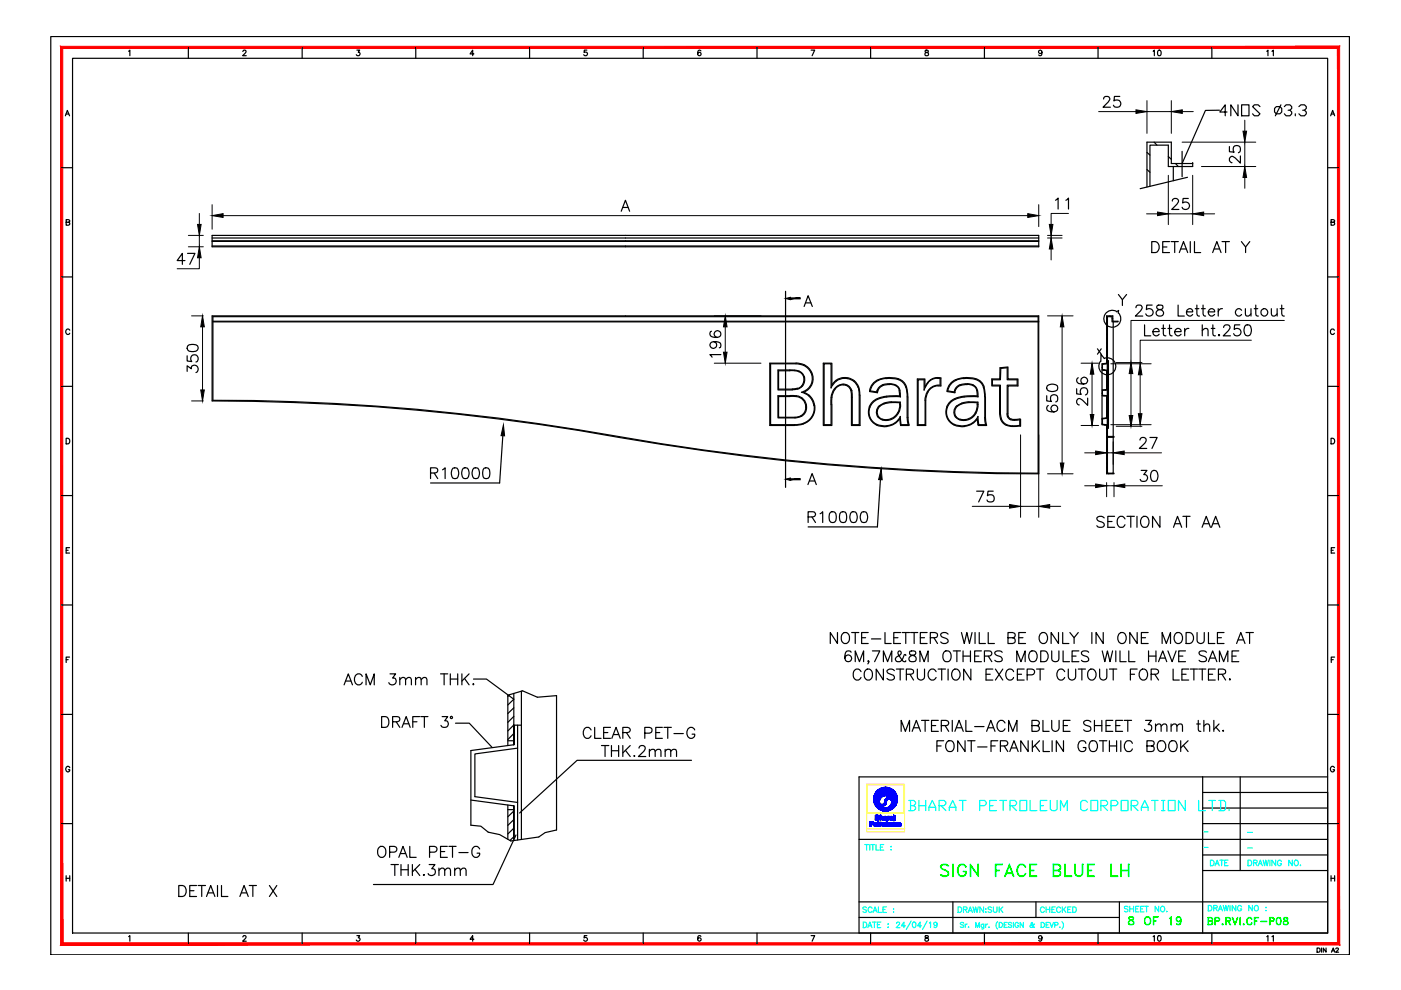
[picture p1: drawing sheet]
<svg xmlns="http://www.w3.org/2000/svg" width="297mm" height="210mm" viewBox="0 0 297 210" stroke-linecap="round" stroke-linejoin="round" font-family="sans-serif">
<!-- layer: 0 -->
<g fill="none" stroke="#000" stroke-width=".25">
<path d="M10.8 7.7h275.3v194.7h-275.3zM15.4 12.4h266.1v185.4h-266.1zM27.3 10.9l.2-.3v1.2M39.9 10v2.4M51.5 10.9l.2-.3 .4 .2v.3l-.7 .7h.8M64.1 10v2.4M75.7 10.6h.6l-.3 .5a.39 .39 0 0 1 .2 .6 .39 .39 0 0 1-.7-.1M88.2 10v2.4M100.5 11.4h-.8l.5-.8v1.2M112.3 10v2.4M124.4 10.6h-.5l-.1 .5a.42 .42 0 0 1 .7 .1 .42 .42 0 0 1-.1 .6 .42 .42 0 0 1-.6-.2M136.4 10v2.4"/>
<path d="M148.6 10.8l-.2-.2a.58 .58 0 0 0-.5 .7 .58 .58 0 0 0 .6 .5 .37 .37 0 0 0 0-.7 .37 .37 0 0 0-.6 .3M160.5 10v2.4M172 10.6h.7l-.5 1.2M184.6 10v2.4M196.2 10.7v.3a.46 .46 0 0 1 .6 .2 .46 .46 0 0 1-.1 .6h-.3a.39 .39 0 0 1-.3-.5 .39 .39 0 0 1 .6-.2l.1-.2-.1-.2zM208.7 10v2.4M220.9 11a.37 .37 0 0 1-.5 .3 .37 .37 0 0 1-.1-.6 .37 .37 0 0 1 .6 .1v.2a.54 .54 0 0 1-.3 .8l-.4-.2M232.8 10v2.4M244.5 10.9l.2-.3v1.2M245.6 10.7l.2-.1a.62 .62 0 0 1 .4 .6 .62 .62 0 0 1-.4 .6l-.3-.2-.1-.5zM256.9 10v2.4M268.6 10.9l.2-.3v1.2"/>
<path d="M269.7 10.9l.3-.3v1.2M13.1 35.6h2.3M13.9 24.6l.4-1.2 .4 1.2M14 24.2h.6M234 21l.1-.3a.74 .74 0 0 1 1.2 .2l-.3 .7-1.1 1.1h1.5M237.4 20.4h-1.1l-.1 1a.83 .83 0 0 1 1.2 0 .83 .83 0 0 1-.1 1.3 .83 .83 0 0 1-1.2-.4M243.2 32.3l.6 .6M243.2 35.9l.6 .6M244.7 30.1l.6 .7M247.7 33.2l.6 .6M248.8 35.3v3M249.2 34.7l.6 .6"/>
<path d="M250.6 32.1v5.4M251.8 37.6l-10.1 2.4M252.9 34.7h-4.6v-4.6h-5.1v9.5M252.9 34.7h.1M252.9 34.7v.6h-5.2v-4.5h-3.9v8.7M258.5 23.4h-2.9l-5 11.3M260.2 23.7h-1.6l1.2-1.5v2.4M260.7 31.1v1.1l1 .1a.8 .8 0 0 1 0-1.3 .8 .8 0 0 1 1.2 .2 .8 .8 0 0 1-.3 1.2M262.5 22.2v2.4l-1.5-2.4v2.4M263 33.1v1.5l-1.5-1.3a.54 .54 0 0 0-.8 .3 .75 .75 0 0 0 .4 .9h.1M263.2 22.2h1.6v2.4h-1.6zM267.1 22.6l-.3-.4h-.8l-.4 .4 1.5 1.5-.3 .5h-.8l-.4-.5"/>
<path d="M270.2 23l.4-.4h.8l.4 .4v.7l-.4 .4h-.8l-.4-.4zM271.6 22.2l-1.2 2.4M272.3 22.6l.4-.4h.8l.4 .4v.4l-.4 .4h-.4M273.5 23.4l.4 .3v.4l-.4 .5h-.8l-.4-.5M274.6 24.1v.5M275.4 22.6l.4-.4h.8l.4 .4v.4l-.4 .4h-.4M276.6 23.4l.4 .3v.4l-.4 .5h-.8l-.4-.5M281.5 35.6h2.3M282.1 24.6l.4-1.2 .5 1.2M282.3 24.2h.5M13.1 58.7h2.3M14 47.1l.7-.1v-.3l-.7-.1v1.2l.7-.2v-.4l-.2-.1"/>
<path d="M39.2 55.2h-1.6l1.1-1.5v2.3M39.8 53.7h1.5l-1.1 2.3M45 50.5h175.2M45 51.2h175.2M45 51.1h175.2M45 52.2h175.2M45 49.9h175.2v2.4h-175.2zM131.7 44.8l.9-2.3 .9 2.3M132.1 44h1.1M223.8 42.5l.5-.5v2.3M226 42.5l.5-.5v2.3M244.2 51.2h.8a1.23 1.23 0 0 1 .8 1.2 1.23 1.23 0 0 1-.8 1.2h-.8z"/>
<path d="M246.5 52.4h.9M248 51.2h-1.5v2.4h1.5M248.3 51.2h1.5M248.6 42.6v-.3a.74 .74 0 0 1 1.3 .2l-.4 .8-1.1 1.1h1.6M249.1 51.2v2.4M250 53.6l.9-2.4 .9 2.4M250.4 52.8h1.1M251.9 42.1h-1.1v1a.83 .83 0 0 1 1.2 0 .83 .83 0 0 1-.2 1.2 .83 .83 0 0 1-1.2-.4M252.4 51.2v2.4M253.3 51.2v2.4h1.3M257.1 53.6l.9-2.4 .9 2.4M257.4 52.8h1.1"/>
<path d="M259.1 51.2h1.6M259.9 51.2v2.4M263.2 51.2l.9 1.2v1.2M265 51.2l-.9 1.2M281.5 58.7h2.3M282.2 47.1l.7-.1v-.3l-.7-.1v1.2l.7-.2v-.4l-.2-.1M14.8 70a.44 .44 0 0 0-.5-.2 .44 .44 0 0 0-.4 .4v.3a.44 .44 0 0 0 .4 .4 .44 .44 0 0 0 .5-.2M39.7 78.7v-1.1l.9 .6a.74 .74 0 0 1 .8-.8 .74 .74 0 0 1 .6 1l-.2 .5-.3 .1M39.7 75.4v1.1l1 .2a.82 .82 0 0 1-.1-1.3 .82 .82 0 0 1 1.2 .2 .82 .82 0 0 1-.3 1.2M39.8 73.3a1.91 1.91 0 0 1 2.1 0 .77 .77 0 0 1-.4 1.2 1.92 1.92 0 0 1-1.7-.3l-.1-.3zM45 67h175.2v33.5a520.6 520.6 0 0 1-97.5-9.2 488.6 488.6 0 0 0-77.7-6.3zM45.1 67.1h175v33.2a527.9 527.9 0 0 1-97.3-9.2 474.5 474.5 0 0 0-77.7-6.2z"/>
<path d="M45.1 68.2h175.1M45.1 68.1h175.1M150.8 70.2a.64 .64 0 0 0-.2 1 1.79 1.79 0 0 0 2.2 0 .72 .72 0 0 0-.4-1 .72 .72 0 0 0-1 .4 .72 .72 0 0 0 .7 .9M151.3 72.4a.72 .72 0 0 1 .6 1 .72 .72 0 0 1-1.1 .3 .72 .72 0 0 1 0-1.1 2.04 2.04 0 0 1 2 .2 .68 .68 0 0 1-.3 .9M152.8 75.2h-2.3l.5 .5M166.6 61.8v41.5M167.4 78.4l1.1 .1M167.4 78.6l2 .2M167.5 78.4h-2.6v4.3h3.1M167.5 78.6h-2.4v3.9h2.9M168.5 78.5l.9 .2M168.8 77a3.2 3.2 0 0 1 3.4 2.3 3.2 3.2 0 0 1-1.8 3.8"/>
<path d="M168.8 77h-5.6v13.2h5.3M169.4 78.8a1.93 1.93 0 0 1 1 1.9 1.93 1.93 0 0 1-1.3 1.7M169.4 78.7a2.07 2.07 0 0 1 1.1 2.4 2.07 2.07 0 0 1-2.2 1.5h-.3M170.5 65l.8-2.3 .9 2.3M170.8 64.2h1.1M232.7 74l.8 1.1M233.5 74l-.8 1.1M233.7 78.4l1.1 .2M233.7 77.9h.1M234.1 78.4l-.1 .1M234.1 76a1.8 1.8 0 0 1 2.5 1.6 1.8 1.8 0 0 1-2.4 1.8 1.8 1.8 0 0 1-.9-2.8M234.2 76l-.8-.9v1.5"/>
<path d="M234.5 77.1l.1-.1v-10h1.3v1.1h1.1v.1h-1.2v-1.1h-1v33.2h1.4v.2h-1.6v-10.3M234.6 76.3l.4 .2v14.2M234.6 78.6v4M234.6 67.2l.2 .2M234.6 68.1l.2 .2M234.6 69l.2 .2M234.6 69.9l.2 .2M234.6 70.9l.2 .1M234.6 71.8l.2 .1M234.6 72.7l.2 .2M234.6 73.6l.2 .1M234.6 74.5l.2 .2"/>
<path d="M234.6 75.4l.2 .2-.1-.1M234.6 78.7h.2M234.6 79.1l.2 .1M234.6 80l.2 .1M234.8 77l-1.1 .1v12.9l1.1 .2v.5h.2h-.2M234.9 76.7l-.3 .2M234.9 77.1l-1.2 .2v1.1l1.2 .1-.1 .2M234.9 76.5v14.2M234.9 76.9l.1 .1M234.9 77.8l.1 .1M234.9 78.7l.1 .1M234.9 79.6l.1 .1"/>
<path d="M234.9 79.5h-.1M235.3 67l.1 .1M235.8 67.4l.1 .2M236 68.2v32.1M236.7 66.1l.5-.3-.1 .6M236.7 66a1.8 1.8 0 0 0-2.7 1.4 1.8 1.8 0 0 0 2.4 1.9 1.8 1.8 0 0 0 .7-3M237.1 62.4l.9 1.1v1.3M238.9 62.4l-.9 1.1M240.8 65.2l.1-.3a.81 .81 0 0 1 1-.1 .55 .55 0 0 1 .1 .8l-1.3 1.4h1.6M242.7 68.9v2.3h1.3M244.3 64.7h-1.2l-.1 1a.83 .83 0 0 1 1.3 0 .83 .83 0 0 1-.2 1.2 .83 .83 0 0 1-1.2-.4M244.4 70.3h1.4a.68 .68 0 0 0-.8-.7 .68 .68 0 0 0-.6 .9 .7 .7 0 0 0 .6 .7 .7 .7 0 0 0 .8-.3"/>
<path d="M245.4 64.8l-.1 .4a1.25 1.25 0 0 0 1.1 .6 .65 .65 0 0 1 .3 .7 .65 .65 0 0 1-.6 .5 .81 .81 0 0 1-1-.5 .92 .92 0 0 1 1.2-.9 .53 .53 0 0 0 .2-.8zM246.3 69.6h.8M246.6 68.9v1.8l.1 .4 .5 .1M247.6 69.6h.8M248 68.9v1.8l.1 .4 .4 .1M249.1 70.3h1.3a.72 .72 0 0 0-1-.6 .72 .72 0 0 0-.2 1.2 .7 .7 0 0 0 1.2 0M249.8 64.7v2.3h1.3M251.2 69.6v1.6M251.6 66.1h1.3a.68 .68 0 0 0-.8-.7 .68 .68 0 0 0-.5 .9 .7 .7 0 0 0 .5 .7 .7 .7 0 0 0 .8-.3M252.1 69.6a.78 .78 0 0 0-.9 .7M253.4 65.4h.8M253.8 64.7v1.8l.1 .4 .4 .1"/>
<path d="M254.7 65.4h.8M254.9 70.1l.6-.5 .5 .2 .1 1.4M254.9 68.9v2.3M255.1 64.7v1.8l.1 .4 .4 .1M256.2 66.1h1.3a.72 .72 0 0 0-1-.6 .72 .72 0 0 0-.2 1.2 .7 .7 0 0 0 1.2 0M256.8 69.6h.8M257.1 68.9v1.8l.1 .4 .5 .1M258.3 65.4v1.6M258.3 71.1l.2-.1 .1 .1-.1 .1zM259.2 65.4a.78 .78 0 0 0-.9 .7M259.4 69.4l.2-.3a.74 .74 0 0 1 1.2 .2l-.4 .8-1.1 1.1h1.6M262.9 68.9h-1.1l-.1 1a.83 .83 0 0 1 1.2 0 .83 .83 0 0 1-.2 1.2 .83 .83 0 0 1-1.2-.4"/>
<path d="M263.2 65.8a.73 .73 0 0 0-1-.1 .73 .73 0 0 0 0 1.1 .73 .73 0 0 0 1-.1M264 65.4l.1 1.5 .6 .1 .5-.5M264.1 69a.8 .8 0 0 1 1.1 .3 1.2 1.2 0 0 1-.8 1.9 1.3 1.3 0 0 1-.5-1.9zM265.2 65.4v1.6M265.9 65.4h.8M266.2 64.7v1.8l.1 .4 .5 .1M269.6 65.4l.1 1.5 .5 .1 .6-.5M270.8 65.4v1.6M271.4 65.4h.8M271.8 64.7v1.8l.1 .4 .4 .1M282.9 70a.44 .44 0 0 0-.5-.2 .44 .44 0 0 0-.3 .4v.3a.44 .44 0 0 0 .3 .4 .44 .44 0 0 0 .5-.2M13.1 81.9h2.3"/>
<path d="M14 92.9h.4a.64 .64 0 0 1 .4 .6 .64 .64 0 0 1-.4 .6h-.4zM93.8 99.6l.6-.4v2.3M96 99.3a.8 .8 0 0 1 1.1 .3 1.85 1.85 0 0 1-.2 1.8 .8 .8 0 0 1-1.1-.4 1.85 1.85 0 0 1 .2-1.7zM98.2 99.3a.8 .8 0 0 1 1.1 .3 1.85 1.85 0 0 1-.2 1.8 .8 .8 0 0 1-1.1-.4 1.85 1.85 0 0 1 .2-1.7zM100.4 99.3a.8 .8 0 0 1 1.1 .3 1.85 1.85 0 0 1-.2 1.8 .8 .8 0 0 1-1.1-.4 1.85 1.85 0 0 1 .2-1.7zM102.6 99.3a.85 .85 0 0 1 1.2 .3 2.03 2.03 0 0 1-.3 1.8 .8 .8 0 0 1-1.1-.4 2.21 2.21 0 0 1 .2-1.7zM106.6 92.4l-.7 10h-14.6M167.5 83.9a2.77 2.77 0 0 1 3.5 2.4v.1a2.05 2.05 0 0 1-1.1 1.9M167.5 84l1.3 .1M167.5 83.9h-2.6v4.7h3.7M167.5 84.1h-2.4v4.4h3.5M168.9 84.1a2.21 2.21 0 0 1 1.9 1.7 2.21 2.21 0 0 1-1 2.3"/>
<path d="M169.1 82.3l-1.1 .2M169.8 88.2l-1.3 .3M169.8 88.3l-1.3 .3M170.3 83a3.1 3.1 0 0 0 1.8-3.6 3.1 3.1 0 0 0-3.3-2.3h-5.4v12.9h5.4l1.5-.2M170.3 83.1l-.4 .1a3.3 3.3 0 0 1 2.6 2.8M170.3 89.9l-1.9 .3M170.4 83.2a3.3 3.3 0 0 1 2.3 2.8M172.6 86a3.4 3.4 0 0 1-2.3 3.7M172.7 86a3.5 3.5 0 0 1-2.4 3.9M176.2 84.2v1.6M176.4 84.3l-.1 1.5M176.4 81.7v-4.7h-1.8v13.2h1.8v-4.4"/>
<path d="M177.2 80.6l-.9 1M178.7 81.5a1.76 1.76 0 0 1 1.8 1.2M178.7 81.6a1.59 1.59 0 0 1 1.7 1.2M178.8 81.5a2.94 2.94 0 0 0-2.6 2.7M178.8 81.6a2.73 2.73 0 0 0-2.4 2.7M179 80.1h.8M179 80.2a3.1 3.1 0 0 1 3.2 3.5M179 80.1l-1.1 .2-.6 .3M179 80.2a3.2 3.2 0 0 0-2.8 2v-5.1h-1.5v12.9h1.5v-4.2M179.8 80.1a3.3 3.3 0 0 1 2.5 3.6M180.4 82.8l.1 7.4h1.8v-6.4M180.6 82.7v.1"/>
<path d="M180.6 82.8l.1 7.2h1.5v-6.2M184.3 86.3a2.98 2.98 0 0 0 1.5 3.8M184.4 86.4a2.86 2.86 0 0 0 1.5 3.6M184.5 82.9l1.4 .2M185.8 90.1l1.4 .4 .9-.1M185.9 90a4 4 0 0 0 5-1.7l.1 1.7M186.2 80.5a2.93 2.93 0 0 0-1.8 2.5l1.6 .3 .1-.2M186.3 80.6a2.86 2.86 0 0 0-1.8 2.2M186.4 86a1.71 1.71 0 0 0-.6 1.7 1.71 1.71 0 0 0 1.3 1.3M187.1 81.6a4.1 4.1 0 0 1 2.8 0M187.1 81.6l-.8 .6-.4 .9M187.2 81.8a1.77 1.77 0 0 0-1.1 1.3"/>
<path d="M187.4 85.5l-.9 .5M188.6 81.5l-1.4 .2M188.7 81.5l1.2 .3M189 85.2l-1.6 .3M189 85.2l1.9 .1M189.9 81.8a1.33 1.33 0 0 1 .8 1M189.9 81.7a2.42 2.42 0 0 1 1 2.4M190.4 80.5a2.35 2.35 0 0 1 1.6 1.6M190.4 80.5a7.2 7.2 0 0 0-4.1 .1M190.5 80.3a3.5 3.5 0 0 1 2 3.8M190.5 80.3a6.9 6.9 0 0 0-4.3 .2M190.6 82.8l.1 1.2"/>
<path d="M190.7 85.4a5.9 5.9 0 0 0-4.2 .7M190.7 88.8a3.5 3.5 0 0 1-2.6 1.6M190.8 85.4a2.93 2.93 0 0 1-1.2 2.9 2.93 2.93 0 0 1-3.1 .2 1.64 1.64 0 0 1 .1-2.4M190.8 83.9h-1.4a6.3 6.3 0 0 0-4.6 1.5l-.5 .9M190.8 88.9l.1 1.3h1.9l-.1-.2M190.9 84.1v.1M190.9 84.1h-1.5a6.2 6.2 0 0 0-4.5 1.4l-.5 .9M190.9 85.3v.4M190.9 85.7a3.1 3.1 0 0 1-3.8 3.3M191.1 90h1.4M192.1 82.1l.2 2M192.3 84.2v4.3l.2 1.5"/>
<path d="M192.5 84.2v4.3l.2 1.5M195.9 82.7v-2.2h-1.2v9.5h1.4v-5M196.6 83l-.4 1.1-.1 .8M196.7 81.1l-.6 .9v-1.7h-1.6v9.9h1.8v-5.2M198.9 81.8a2.95 2.95 0 0 0-2.6 3.1M199.1 80.2a2.54 2.54 0 0 0-2.8 1.7l-.4 .8M199.2 80.1a2.67 2.67 0 0 0-2.5 1M199.2 80.2l.1 .1v1.4h-.9l-.8 .4-1 1M199.2 80.1h.3v1.7h-.6M200.7 86.3a3.2 3.2 0 0 0 3.9 4.1M200.8 82.8v.2l1.7 .3v-.2M200.9 86.4a2.86 2.86 0 0 0 1.4 3.6"/>
<path d="M202.3 90l1.3 .3h.9M202.7 80.5a3 3 0 0 0-1.9 2.3M202.7 80.5a6.1 6.1 0 0 1 5.1 .3l.7 .8 .2 .5M202.7 80.6a6.2 6.2 0 0 1 5 .3 4.3 4.3 0 0 1 1.1 3.2M202.7 80.6a2.86 2.86 0 0 0-1.7 2.2M203 86.1a1.59 1.59 0 0 0 .6 2.8M203 86.1a5.9 5.9 0 0 1 4.2-.7 3.1 3.1 0 0 1-3.6 3.5M203.5 81.6l-.8 .6-.4 .9-1.3-.2M203.6 81.6a4.1 4.1 0 0 1 2.8 0M203.6 81.7a1.95 1.95 0 0 0-1.2 1.4M203.9 85.5l-1 .5M204.4 84.2a4 4 0 0 0-3.5 2.2"/>
<path d="M205.1 81.5l1.2 .3M205.1 81.5l-1.5 .2M205.5 85.2l-1.6 .3M205.5 85.2l1.8 .1M206.3 81.8a2.13 2.13 0 0 1 .9 2.1h-1.4a6.3 6.3 0 0 0-4.6 1.5l-.5 .9M206.4 81.7a1.46 1.46 0 0 1 .8 1.1M207.2 88.9l.2 1.3h1.8l-.1-.2M207.2 88.8a3.5 3.5 0 0 1-2.6 1.6M207.3 82.8l.1 1.3M207.3 85.3a3.2 3.2 0 0 1-4 3.6 1.71 1.71 0 0 1-.4-2.9M207.4 84.2h-3M208.6 82.1l.3 2"/>
<path d="M208.8 84.2v4.3l.2 1.5M208.9 84.2v4.3l.2 1.5M209 90h-1.5l-.2-1.7a3.4 3.4 0 0 1-2.8 1.9M211.9 87.5v-5.7h-1.6v-1.5h1.7v-2.3l1.7-.2v2.5h2.1v1.5h-2.1v6M211.9 87.4l.2 1.3M212.1 87.5v-5.8h-1.7v-1.2h1.7l.1-2.4 1.3-.1v2.5h2.2v1.2h-2.2v6.1M212.1 87.4l.2 1.3M212.1 88.8l.4 .7 .9 .7M212.3 88.7l.5 .9 .6 .4M213.4 90.2l1.2 .2M213.5 87.7l.1 .6M213.6 88.3l.3 .4 .4 .3"/>
<path d="M213.7 87.7l.1 .5M213.8 88.2l.6 .6M214.3 89l.8 .1 1.1-.1M214.4 88.8h1.8M216.2 89v1.2a5.2 5.2 0 0 1-2.8-.2M216.2 88.9h.2v1.4h-.1M216.2 90.3l-1.5 .1M221.9 83.9v1.1l1 .1a.82 .82 0 0 1 0-1.2 .82 .82 0 0 1 1.2 .1 .82 .82 0 0 1-.3 1.2M222.1 81.8a1.79 1.79 0 0 1 2.1 0 .8 .8 0 0 1-.4 1.1 1.2 1.2 0 0 1-1.9-.8zM222.3 86a.69 .69 0 0 0-.2 1 1.79 1.79 0 0 0 2.1 0 .72 .72 0 0 0-.4-1.1 .72 .72 0 0 0-.9 .5 .72 .72 0 0 0 .6 .9M228.3 82.4v1.1l.9 .1a.81 .81 0 0 1 .1-1.2 .81 .81 0 0 1 1.2 .2 .81 .81 0 0 1-.4 1.1M228.6 80.1a.64 .64 0 0 0-.2 1 1.71 1.71 0 0 0 2.1 0 .72 .72 0 0 0-.4-1.1 .72 .72 0 0 0-.9 .5 .72 .72 0 0 0 .6 .9"/>
<path d="M230.6 84.4v1.5l-1.1-1.1a.71 .71 0 0 0-1-.2 .74 .74 0 0 0 .2 1.3h.1M233.7 83.9l1.1 .1M233.7 89.7v.1M233.7 83.3v.1M233.8 88.7l-.1 .2M234.2 83.9h-.2M234.3 90l-.1 .1M234.5 82.6l-.1 .1M234.6 90.9l.2 .2M234.6 91.8l.2 .2M234.6 92.8l.2 .1M234.6 93.6l.2 .2"/>
<path d="M234.6 94.6l.2 .1M234.6 95.5l.2 .1M234.6 96.4l.2 .1M234.6 97.3l.2 .2M234.6 98.2l.2 .1M234.6 99.1l.2 .2M234.6 84v4.6M234.6 80.9l.2 .1M234.6 81.8l.2 .2M234.6 90.4h.2M234.6 84.5l.2 .2M234.6 85.4l.2 .2"/>
<path d="M234.6 86.4l.2 .1M234.6 87.2l.2 .2M234.6 88.2l.2 .1M234.8 92.5h1.4v.2h-1.6M234.8 82.6l-1.1 .1M234.8 88.6l-1.1 .1M234.9 82.7l-1.2 .1v1l1.2 .1M234.9 88.6l-1.2 .2v1.2l1.2 .1M234.9 80.6h.1M234.9 81.4l.1 .2M234.9 82.4l.1 .1M234.9 83.3l.1 .1"/>
<path d="M234.9 84.2l.1 .1M234.9 85.1l.1 .1M234.9 86l.1 .1M234.9 86.9l.1 .1M234.9 87.8l.1 .1M234.9 88.7l.1 .2M234.9 89.7h.1M234.9 90.6l.1 .1M234.9 90.4l-.1 .1M234.9 88.6l-.1 .1M234.9 87.7l-.1 .1M234.9 86.7l-.1 .2"/>
<path d="M234.9 85.9h-.1M234.9 84.9l-.1 .1M234.9 84l-.1 .1M234.9 82.2l-.1 .1M234.9 81.3l-.1 .1M234.9 80.3l-.1 .2M241.7 93.3l.2-.4 .7-.1a.56 .56 0 0 1 .3 .8l-1.3 1.5h1.5M241.9 99.7h1.3l-.7 .9a.75 .75 0 0 1 .8 .9 .75 .75 0 0 1-1 .6l-.4-.1-.2-.4M243.8 92.8h1.5l-1.1 2.3M244.3 99.9a.72 .72 0 0 1 1.1 .3 1.85 1.85 0 0 1-.2 1.8 .8 .8 0 0 1-1.1-.4 1.85 1.85 0 0 1 .2-1.7zM281.5 81.9h2.3M282.2 92.9h.4a.64 .64 0 0 1 .4 .6 .64 .64 0 0 1-.4 .6h-.4z"/>
<path d="M13.1 105.1h2.3M14 116.7h.4M14.7 116.1h-.7v1.2h.7M91.3 100.3l1.3-.1 .2-.4-.1-.4-.4-.2h-1v2.3M92 100.3l.8 1.2M171.3 102.7l.9-2.3 .9 2.3M171.3 109.6l1.4-.1a.56 .56 0 0 0 0-.9l-1.4-.1v2.3M171.6 102h1.1M172.1 109.6l.8 1.2M173.9 108.9l.5-.4v2.3M176.1 108.6a.8 .8 0 0 1 1.1 .3 2.03 2.03 0 0 1-.2 1.8 .8 .8 0 0 1-1.1-.3 2.03 2.03 0 0 1 .2-1.8zM178.3 108.6a.8 .8 0 0 1 1.1 .3 2.21 2.21 0 0 1-.2 1.8 .85 .85 0 0 1-1.1-.3 2.03 2.03 0 0 1 .2-1.8z"/>
<path d="M180.5 108.6a.8 .8 0 0 1 1.1 .3 1.85 1.85 0 0 1-.2 1.8 .8 .8 0 0 1-1.1-.3 1.85 1.85 0 0 1 .2-1.8zM182.7 108.6a.8 .8 0 0 1 1.1 .3 1.85 1.85 0 0 1-.2 1.8 .8 .8 0 0 1-1.1-.3 1.85 1.85 0 0 1 .2-1.8zM186.7 101.7l-.7 10h-14.7M207.1 104.1h1.5l-1.1 2.3M210.6 104.1h-1.1l-.1 1a.82 .82 0 0 1 1.2 0 .82 .82 0 0 1-.1 1.2 .82 .82 0 0 1-1.2-.3M234.1 109.8a.88 .88 0 0 0-.8-.4 .88 .88 0 0 0-.7 .6l.4 .5a1.37 1.37 0 0 1 1.1 .6v.4a1.02 1.02 0 0 1-1.5 0M234.6 100l.2 .2M234.9 110.6h.9M234.9 100.3l.2 .2M235.9 100.3v.1M236.3 109.5h-1.4v2.3h1.4M238.5 110a.85 .85 0 0 0-1-.5 .85 .85 0 0 0-.6 .9 1.03 1.03 0 0 0 .2 1.1 1.03 1.03 0 0 0 1.1 .2l.3-.4"/>
<path d="M238.9 109.5h1.6M239.7 109.5v2.3M241.1 109.5v2.3M242 109.8a.87 .87 0 0 1 1-.3 .87 .87 0 0 1 .6 .9v.5a.89 .89 0 0 1-.9 .9 .89 .89 0 0 1-.9-.9zM245.9 109.5v2.3l-1.5-2.3v2.3M248.8 111.8l.9-2.3 .8 2.3M249.1 111h1.1M250.8 109.5h1.5M251.6 109.5v2.3M254.9 111.8l.8-2.3 .9 2.3M255.2 111h1.1M256.9 111.8l.8-2.3 .9 2.3"/>
<path d="M257.2 111h1.1M281.5 105.1h2.3M282.3 116.7h.4M283 116.1h-.7v1.2h.7M13.1 128.3h2.3M14 139.9h.4M14.7 139.3h-.7v1.2M177.6 134.1v2.3l-1.6-2.3v2.3M178.6 134.5l.2-.3a1.07 1.07 0 0 1 1.2 .4 1.07 1.07 0 0 1 0 1.3 .85 .85 0 0 1-1 .5 .85 .85 0 0 1-.6-.8zM180.4 138.3a.66 .66 0 0 0-.6-.3 .66 .66 0 0 0-.5 .4 1.64 1.64 0 0 0 .2 1.8 .72 .72 0 0 0 1-.3 .72 .72 0 0 0-.5-1 .72 .72 0 0 0-.9 .6M180.6 134.1h1.5M181.3 134.1v2.3"/>
<path d="M182.7 135.2h.8M184.1 134.1h-1.4v2.3h1.4M184.8 135.5h1.9M185 138h1.5l-1.1 2.3M187.6 134.1v2.3h1.3M189.5 135.2h.9M190.9 134.1h-1.4v2.3h1.4M191.3 134.1h1.5M192 139l-.2-.2-.2 .3a1.12 1.12 0 0 1-1.6 1.1 .56 .56 0 0 1 0-.9l.9-.4a.46 .46 0 0 0 .2-.5 .46 .46 0 0 0-.4-.4l-.2 .1a2 2 0 0 0 1 2.1l.5 .1v-.2M192 134.1v2.3M192.9 138.1a.48 .48 0 0 0 .2 .8 .96 .96 0 0 1 1.1 1 .8 .8 0 0 1-.9 .4 .8 .8 0 0 1-.6-.8 1.43 1.43 0 0 1 1.3-.7l.2-.5a.99 .99 0 0 0-1.3-.2zM193.1 134.1h1.5"/>
<path d="M193.8 134.1v2.3M195.1 135.2h.9M196.6 134.1h-1.5v2.3h1.5M197.2 135.2l1.4-.1 .2-.3-.1-.5-.5-.2h-1v2.3M198 135.2l.8 1.2M200.1 138.3a.85 .85 0 0 1 1-.3 .85 .85 0 0 1 .5 .9 1.04 1.04 0 0 1-1.1 1.4 1.33 1.33 0 0 1-.4-2zM201 134.5a.88 .88 0 0 0-.8-.4 .88 .88 0 0 0-.8 .6l.3 .3 .8 .3a.54 .54 0 0 1 .5 .5 .54 .54 0 0 1-.2 .5 1.01 1.01 0 0 1-1.4-.2M202.1 138h1.5M202.9 138v2.3M203.8 134.1l.6 2.3 .6-2.3 .5 2.3 .6-2.3M204.2 138v2.3M204.2 139.1h1.6"/>
<path d="M205.8 138v2.3M206.6 139.1h.9M206.7 134.1v2.3M207.6 134.1v2.3h1.3M208.1 138h-1.5v2.3h1.5M208.7 139.1h1a.65 .65 0 0 0 .6-.7l-.2-.3-1.4-.1v2.3M209.5 134.1v2.3h1.3M209.5 139.1l.8 1.2M212.5 138.3a1.12 1.12 0 0 0-1.6 0 .61 .61 0 0 0 .5 .7l.9 .3a.56 .56 0 0 1 0 .9 1.22 1.22 0 0 1-1.4-.2M213.7 135.2l1.3-.1 .2-.3v-.5l-.5-.2h-1v2.3l1.3-.1a.62 .62 0 0 0 .2-.7 .62 .62 0 0 0-.5-.4M216 135.2h.9M217.4 134.1h-1.4v2.3h1.4"/>
<path d="M218.3 138.3a.88 .88 0 0 1 1-.3 .88 .88 0 0 1 .6 .9 1.04 1.04 0 0 1-1.1 1.4 1.37 1.37 0 0 1-.5-2zM220.5 134.5a.87 .87 0 0 1 1-.4 .87 .87 0 0 1 .6 .9 1 1 0 0 1-.2 1.1 1 1 0 0 1-1.1 .2 1.4 1.4 0 0 1-.3-1.8zM220.7 138h.7a1.2 1.2 0 0 1 .9 1.1 1.2 1.2 0 0 1-.9 1.2h-.7zM223 138v1.7a.77 .77 0 0 0 .7 .6 .77 .77 0 0 0 .8-.6v-1.7M224.4 134.1v2.3l-1.5-2.3v2.3M225.3 134.1v2.3h1.3M225.4 138v2.3h1.4M226.8 134.1l.9 1.1v1.2M227.3 139.1h.8M228.6 134.1l-.9 1.1M228.7 138h-1.4v2.3h1.4M230.8 138.3a1.07 1.07 0 0 0-1.5 0 .54 .54 0 0 0 .4 .7l.9 .3a.56 .56 0 0 1 0 .9 1.17 1.17 0 0 1-1.3-.2"/>
<path d="M231.5 134.1v2.3M233.7 138l.5 2.3 .6-2.3 .5 2.3 .6-2.3M233.9 134.1v2.3l-1.5-2.3v2.3M236.6 138v2.3M237.2 134.5a.87 .87 0 0 1 1-.4 .87 .87 0 0 1 .6 .9 1 1 0 0 1-.2 1.1 1 1 0 0 1-1.1 .2 1.4 1.4 0 0 1-.3-1.8zM237.5 138v2.3h1.3M239.3 138v2.3h1.3M241.1 134.1v2.3l-1.6-2.3v2.3M242 135.2h.9M243.4 134.1h-1.4v2.3h1.4M243.5 139.1h1.6M243.5 138v2.3"/>
<path d="M245.1 138v2.3M246 139.5h1.1M246.4 136.4v-2.3l.9 2.3 .9-2.3v2.3M247.6 138l.9 2.3 .9-2.3M249.1 134.5a.97 .97 0 0 1 1.3-.2 .97 .97 0 0 1 .3 1.3 .89 .89 0 0 1-.9 .9 .89 .89 0 0 1-.9-.9zM249.9 139.1h.9M251.3 138h-1.4v2.3h1.4M251.5 134.1h.7a1.23 1.23 0 0 1 .9 1.2 1.23 1.23 0 0 1-.9 1.1h-.7zM253.8 134.1v1.7a.77 .77 0 0 0 .8 .7 .77 .77 0 0 0 .7-.7v-1.7M255.8 138.3a1.12 1.12 0 0 0-1.6 0 .61 .61 0 0 0 .5 .7l.6 .2a.61 .61 0 0 1 .3 1 1.22 1.22 0 0 1-1.4-.2M256.2 134.1v2.3h1.4M256.6 139.5h1.1"/>
<path d="M258.1 135.2h.9M259.5 134.1h-1.4v2.3h1.4M261.2 139.1h.9M262.2 136.4l.9-2.3 .9 2.3M262.5 135.7h1.1M262.7 138h-1.5v2.3h1.5M264.2 134.1h1.5M264.9 134.1v2.3M281.5 128.3h2.3M282.3 139.9h.4M283 139.3h-.7v1.2M13.1 151.5h2.3"/>
<path d="M73 145.2l.8-2.3 .9 2.3M73.3 144.4h1.1M76.8 143.4a.85 .85 0 0 0-1-.5 .85 .85 0 0 0-.6 .9 .97 .97 0 0 0 .3 1.2 .97 .97 0 0 0 1.2-.1l.1-.2M77.6 145.2v-2.3l.9 2.3 .8-2.3v2.3M80.9 151.9h.8a1.22 1.22 0 0 1 .8 1.2 1.22 1.22 0 0 1-.8 1.1h-.8zM82.7 142.9h1.2l-.7 .9a.75 .75 0 0 1 .8 .8 .75 .75 0 0 1-1 .6l-.4-.2-.2-.3M83.2 153l1.4-.1 .2-.3-.1-.5-.5-.2h-1v2.3M84 153l.8 1.2M84.8 144.1l.5-.5 .6 .2 .1 1.4M84.8 143.6v1.6M85.2 154.2l.9-2.3 .9 2.3M85.6 153.5h1.1"/>
<path d="M86 144.1l.5-.5 .6 .2 .1 1.4M87.5 153h.9M88.1 144.1l.6-.5 .5 .2 .1 1.4M88.1 143.6v1.6M89 151.9h-1.5v2.3M89.2 151.9h1.5M89.3 144.1l.5-.5 .6 .2 .1 1.4M90 151.9v2.3M93.4 142.9h1.5M93.7 151.9h1.2l-.6 .9a.73 .73 0 0 1 .8 .9 .73 .73 0 0 1-1.1 .5l-.3-.1-.2-.3M94.2 142.9v2.3M95.5 142.9v2.3"/>
<path d="M95.5 144h1.5M96.6 153.3h2.9l4.9 5.2M97 142.9v2.3M97.9 142.9v2.3M98.5 143.8l1 1.4M99.5 142.9l-1.6 1.5M100.3 145.1h.2l-.2 .1zM100.4 144h2.7l5.8 4.3-1.2 1.2M107.7 157.1h1.2M108 147.3l-.3 .4M108.9 147v10.9v-4.1v4.1l-9.1 1.2v15.9l2.2 .2 1.5 1.2 2.4 .6 2.4 1.3 5.9-.8 1.4-1 2.4-.5v-28.5l-4.1 .3-3.1-1.3-3.1 .9v10.7M108.9 153.8h1.6"/>
<path d="M108.9 155.5l-1.2 1.3M108.9 153.7l-1.2 1.3M108.9 151.9l-1.2 1.3M108.9 150.1l-1.2 1.2M109.7 158.6l-9 1.3v9l9 1.2M109.7 153.8v24.3M110.5 146.5v31.5M125.3 154.8a.85 .85 0 0 0-1-.6 .85 .85 0 0 0-.6 .9 1 1 0 0 0 .2 1.1 1 1 0 0 0 1.1 .2l.3-.4M126.1 154.2v2.3h1.3M127.5 158.1h1.6M128 155.3h.9M128.3 158.1v2.3"/>
<path d="M129.4 154.2h-1.4v2.3h1.4M129.6 158.1v2.3M129.6 159.2h1.6M129.7 156.5l.9-2.3 .9 2.3M130.1 155.7h1.1M131.2 158.1v2.3M132.1 155.3l1.3-.1a.51 .51 0 0 0 0-.9l-1.3-.1v2.3M132.1 158.1v2.3M132.6 159.1l1 1.3M132.8 155.3l.8 1.2M133.6 158.1l-1.5 1.5M135.5 158.6l.1-.3a.75 .75 0 0 1 1.1 0 .83 .83 0 0 1-.2 1l-1.1 1.1h1.5"/>
<path d="M136.7 155.4l1.3-.1a.61 .61 0 0 0 .2-.6 .61 .61 0 0 0-.5-.5h-1v2.3M137.7 159.3l.5-.4 .6 .1 .1 1.4M137.7 158.9v1.5M138.9 159.3l.6-.4 .5 .1 .1 1.4M139 155.3h.9M140.4 154.2h-1.4v2.3h1.4M140.8 154.2h1.5M141 159.3a.8 .8 0 0 1 1.1-.3l.1 1.4M141 158.9v1.5M141.6 154.2v2.3M142.2 159.3l.6-.4 .5 .1 .1 1.4M142.9 155.5h2"/>
<path d="M147.3 154.8a.85 .85 0 0 0-1-.6 .85 .85 0 0 0-.7 .9 .97 .97 0 0 0 .4 1.2 .97 .97 0 0 0 1.2-.1l.1-.5h-.6M181.3 140.3v-2.3l.9 2.3 .9-2.3v2.3M182.6 142.4a.85 .85 0 0 0-1-.6 .85 .85 0 0 0-.7 .9 1 1 0 0 0 .2 1.1 1 1 0 0 0 1.1 .3l.4-.5M183.4 142.2l.3-.2a1.07 1.07 0 0 1 1.2 .3 1.07 1.07 0 0 1 0 1.3 .85 .85 0 0 1-1 .6 .85 .85 0 0 1-.7-.9zM184.2 140.2h-.2l.1-.1 .1 .1-.2 .6M187.3 140.3v-2.3l.9 2.3 .9-2.3v2.3M187.3 141.9v2.3l-1.5-2.3v2.3M189.6 142.2a.88 .88 0 0 0-.8-.4 .88 .88 0 0 0-.7 .6 1.46 1.46 0 0 0 1.3 .8 .56 .56 0 0 1 0 .9 1.05 1.05 0 0 1-1.3-.3M190 141.9h1.6M190.9 141.9v2.3M191.1 155.1v-2.4l.9 2.4 .8-2.4v2.4M192.2 143l1.3-.2a.51 .51 0 0 0 0-.8l-1.3-.1v2.3"/>
<path d="M192.9 143l.8 1.2M193.4 155.1l.9-2.4 .9 2.4M193.7 154.3h1.1M194.5 141.9v1.6a.77 .77 0 0 0 .8 .7 .77 .77 0 0 0 .7-.7v-1.6M195 140.3v-2.3l.9 2.3 .9-2.3v2.3M195.4 152.7h1.5M196.1 152.7v2.4M197.5 153.8h.9M198.5 142.4a.87 .87 0 0 0-1-.5 .87 .87 0 0 0-.7 .8 .97 .97 0 0 0 .3 1.3 .97 .97 0 0 0 1.2-.2l.2-.2M198.6 158.2h.9M198.9 141.9h1.6M198.9 152.7h-1.4v2.4h1.4"/>
<path d="M199.6 153.8h1a.58 .58 0 0 0 .5-.6l-.2-.3-.3-.2h-1v2.4M199.7 141.9v2.3M200.1 157.1h-1.5v2.2M200.4 153.8l.7 1.3M200.8 157.4a.85 .85 0 0 1 .9-.3 .85 .85 0 0 1 .6 .8 1.04 1.04 0 0 1-1.1 1.4h-.2a1.38 1.38 0 0 1-.2-1.9zM201 141.9v2.3M201.9 152.7v2.4M202 142.2a.97 .97 0 0 1 1.2-.1 .97 .97 0 0 1 .4 1.2 .89 .89 0 0 1-.9 .9 .89 .89 0 0 1-.9-.9zM202.5 155.1l.8-2.4 .9 2.4M202.8 154.3h1.1M204.6 157.1v2.2l-1.6-2.2v2.2M204.8 152.7v2.4h1.3"/>
<path d="M205.2 157.1h1.5M205.8 141.9v2.3l-1.5-2.3v2.3M205.9 157.1v2.2M206.6 154.1h2M207.3 158.4h2M209.1 143h.8M209.2 155.1l.9-2.4 .9 2.4M209.5 154.3h1.1M210.1 158.2h.9M210.5 141.9h-1.4v2.3h1.4M211 141.9l1.6 2.3M211.6 157.1h-1.5v2.2"/>
<path d="M212.1 158.2h1a.65 .65 0 0 0 .6-.7l-.2-.4h-1.4v2.2M212.6 141.9l-1.6 2.3M212.9 158.2l.8 1.1M213.1 153.3a.87 .87 0 0 0-1-.6 .87 .87 0 0 0-.7 .9 .97 .97 0 0 0 .3 1.3 .97 .97 0 0 0 1.3-.2l.1-.2M213.8 155.1v-2.4l.9 2.4 .9-2.4v2.4M214.1 159.3l.9-2.2 .9 2.2M214.4 158.6h1.1M214.9 142.4a.85 .85 0 0 0-1-.5 .85 .85 0 0 0-.7 .8 .97 .97 0 0 0 .4 1.3 .97 .97 0 0 0 1.2-.2l.1-.2M215.6 140.3v-2.3l.9 2.3 .9-2.3v2.3M215.7 143h.9M217.1 141.9h-1.4v2.3h1.4M217.8 143.1h1a.62 .62 0 0 0 .6-.6 .62 .62 0 0 0-.6-.6h-1v2.3"/>
<path d="M218 157.1v2.2l-1.6-2.2v2.2M218.8 153.8h1a.58 .58 0 0 0 .6-.6l-.3-.3-.3-.2h-1v2.4l1.3-.2a.62 .62 0 0 0 .3-.6 .62 .62 0 0 0-.6-.5M218.9 157.1v2.2M219.4 158l1 1.3M219.8 141.9h1.5M220.4 157.1l-1.5 1.5M220.5 141.9v2.3M221.1 152.7v2.4h1.3M221.2 157.1v2.2h1.3M223 152.7v1.7a.79 .79 0 0 0 .8 .7 .79 .79 0 0 0 .8-.7v-1.7M223.1 157.1v2.2M225.4 153.8h.9"/>
<path d="M225.5 157.1v2.2l-1.5-2.2v2.2M225.7 142.4a.85 .85 0 0 0-.9-.5 .85 .85 0 0 0-.7 .8 1 1 0 0 0 .2 1.1 1 1 0 0 0 1.1 .3l.3-.5M226.5 141.9v1.6a.79 .79 0 0 0 .8 .7 .79 .79 0 0 0 .8-.7v-1.6M226.9 152.7h-1.5v2.4h1.5M228.6 141.9h1.5M229.4 141.9v2.3M230.2 157.6a.85 .85 0 0 0-.9-.5 .85 .85 0 0 0-.7 .8 1.04 1.04 0 0 0 1.1 1.4 .67 .67 0 0 0 .5-.8h-.5M230.8 142.2a.97 .97 0 0 1 1.3-.1 .97 .97 0 0 1 .3 1.2 .89 .89 0 0 1-.9 .9 .89 .89 0 0 1-.9-.9zM231.1 157.4a.88 .88 0 0 1 1-.3 .88 .88 0 0 1 .6 .8 1.04 1.04 0 0 1-1.1 1.4 1.37 1.37 0 0 1-.5-1.9zM231.3 153.1a.85 .85 0 0 0-.8-.4 .85 .85 0 0 0-.7 .6l.4 .5 .9 .3a.56 .56 0 0 1 0 .8 1.01 1.01 0 0 1-1.3-.2M232 153.8h1.6M232 152.7v2.4"/>
<path d="M233.1 157.1h1.6M233.1 141.9v1.6a.77 .77 0 0 0 .8 .7 .77 .77 0 0 0 .8-.7v-1.6M233.6 152.7v2.4M233.9 157.1v2.2M234.5 153.8h.9M235.2 158.2h1.5M235.2 157.1v2.2M235.2 141.9h1.6M235.9 152.7h-1.4v2.4h1.4M236 141.9v2.3M236.6 153.8h.9M236.7 157.1v2.2"/>
<path d="M237.6 157.1v2.2M238 152.7h-1.4v2.4h1.4M238.4 152.7h1.5M239.1 152.7v2.4M239.7 143h.9M240.1 157.6a.87 .87 0 0 0-1-.6 .87 .87 0 0 0-.7 .9 1.04 1.04 0 0 0 .2 1.1 1.04 1.04 0 0 0 1.1 .3l.4-.5M241.1 141.9h-1.4v2.3M241.7 142.2a.87 .87 0 0 1 1-.3 .87 .87 0 0 1 .6 .8 1 1 0 0 1-.2 1.1 1 1 0 0 1-1.1 .3 1.4 1.4 0 0 1-.3-1.9zM242.9 152.7h1.2l-.7 .9a.74 .74 0 0 1 .8 .9 .74 .74 0 0 1-1 .6l-.4-.2-.1-.3M243.2 158.2l1.3-.2 .2-.3-.2-.6h-1.3v2.2h1.3a.61 .61 0 0 0 .2-.7 .61 .61 0 0 0-.5-.4M244.1 143l1.3-.2a.51 .51 0 0 0 0-.8l-1.3-.1v2.3M244.8 143l.8 1.2"/>
<path d="M245 154l.5-.5 .6 .1 .1 1.5M245 153.5v1.6M245.6 157.4a.88 .88 0 0 1 1-.3 .88 .88 0 0 1 .6 .8 1.04 1.04 0 0 1-.3 1.1 1.04 1.04 0 0 1-1.1 .3 1.51 1.51 0 0 1-.2-1.9zM245.6 140.3l.9-2.3 .9 2.3M246.2 154l.5-.5 .6 .1 .1 1.5M248 157.4a.88 .88 0 0 1 1-.3 .88 .88 0 0 1 .6 .8v.6a.89 .89 0 0 1-.9 .9 .89 .89 0 0 1-.9-.9v-.6zM248.3 154l.5-.5 .6 .1 .1 1.5M248.3 153.5v1.6M248.7 141.9v2.3h1.3M249.5 154l.6-.5 .5 .1 .1 1.5M250.3 157.1v2.2M250.6 143h.9"/>
<path d="M250.9 158l1 1.3M251.9 157.1l-1.6 1.5M252 141.9h-1.4v2.3h1.4M252.4 141.9h1.5M253.1 141.9v2.3M253.7 153.5h.8M254.1 152.7v1.9v.3l.5 .2M254.1 141.9h1.6M254.9 141.9v2.3M255.2 154l.6-.5 .5 .1 .2 1.5M255.2 152.7v2.4M256.2 140.3l.9-2.3 .9 2.3"/>
<path d="M256.2 143h.9M257.4 152.7v2.4M257.7 141.9h-1.5v2.3h1.5M257.8 154.2l.8 .9M258.3 143l1.3-.2a.51 .51 0 0 0 0-.8l-1.3-.1v2.3M258.5 153.5l-1.1 1.1M258.5 140.3v-2.3l.9 2.3 .9-2.3v2.3M259.1 143l.8 1.2M259.2 154.9h.2l-.1 .2zM260.7 143.9l.2 .2-.2 .1zM281.5 151.5h2.3M13.1 174.6h2.3"/>
<path d="M14.8 162.8a.52 .52 0 0 0-.9 0 .52 .52 0 0 0 .3 .8l.3 .1 .2-.2 .1-.3h-.3M80.3 179.8l.2-.2a1.07 1.07 0 0 1 1.2 .3 1.07 1.07 0 0 1 0 1.3 .85 .85 0 0 1-1 .6 .85 .85 0 0 1-.6-.9zM86.9 179.5v2.3h1.3M94.8 179.5h-1.4v2.3h1.4M95.2 179.5h1.5M95.9 179.5v2.3M99.8 169.6l9.1 1.3M107.7 171.7h1.2M107.7 170.7v7.2M108.9 170.9v6.8v-6.8M108.9 177.4l-.8 .8M108.9 175.6l-1.2 1.2"/>
<path d="M108.9 173.8l-1.2 1.2M108.9 172l-1.2 1.2M108.9 170.9v7.3M109.4 177l-4.9 10.5h-25.3M134.4 160.3h.2l-.1 .1zM146.6 161.2h-24.2l-12.2 11.2M182.1 178h99.4M255 174.6h28.8M255 171.3h26.5M255 164.7v33.1M262.9 164.7v19.9M281.5 164.7h-99.4v33.1h99.4v-29.8h-26.5"/>
<path d="M282.9 162.8a.53 .53 0 0 0-.8 0 .53 .53 0 0 0 .2 .8l.3 .1 .2-.2 .1-.3h-.3M14 185.7v1.1M14 186.2h.8M14.8 185.7v1.1M27.3 198.6l.2-.2v1.2M37.9 187.7h.8a1.25 1.25 0 0 1 .8 1.2 1.25 1.25 0 0 1-.8 1.2h-.8zM39.9 197.8v2.4M40.2 188.8h.9M41.7 187.7h-1.5v2.4h1.5M42 187.7h1.6M42.8 187.7v2.4M43.8 190.1l.9-2.4 .9 2.4"/>
<path d="M44.1 189.3h1.1M46.1 187.7v2.4M47 187.7v2.4h1.3M50.9 190.1l.8-2.4 .9 2.4M51.2 189.3h1.1M51.5 198.7l.2-.3 .4 .1v.3l-.7 .8h.8M52.8 187.7h1.6M53.6 187.7v2.4M57.1 187.7l1.6 2.4M58.7 187.7l-1.6 2.4M64.1 197.8v2.4M75.7 198.4h.6l-.3 .4a.38 .38 0 0 1 .2 .7 .38 .38 0 0 1-.7-.2"/>
<path d="M82.6 180.7h1a.62 .62 0 0 0 .5-.6 .62 .62 0 0 0-.5-.6h-1v2.3M82.9 183.3h1.6M83.7 183.3v2.3M84.6 181.8l.8-2.3 .9 2.3M84.9 181h1.1M85 183.3v2.3M85 184.4h1.5M86.5 183.3v2.3M87.4 183.3v2.3M88 184.3l1 1.3M88.2 197.8v2.4M89 183.3l-1.6 1.6"/>
<path d="M89.8 185.5h.2l-.1 .1zM91 183.3h1.2l-.7 .9a.74 .74 0 0 1 .8 .8 .74 .74 0 0 1-1 .6l-.4-.2-.1-.2M91.1 180.7h1a.62 .62 0 0 0 .6-.6 .62 .62 0 0 0-.6-.6h-1v2.3M93.1 184.5l.5-.4 .6 .1 .1 1.4M93.1 184.1v1.5M93.4 180.6h.9M94.3 184.5l.5-.4 .6 .1 .1 1.4M96.4 184.5l.6-.4 .5 .1 .1 1.4M96.4 184.1v1.5M97.3 180.8h1.9M97.6 184.5l.5-.4 .6 .1 .1 1.4M100.5 199.1h-.8l.5-.7v1.2"/>
<path d="M101.7 180a.85 .85 0 0 0-1-.6 .85 .85 0 0 0-.7 .9 1 1 0 0 0 .3 1.1 1 1 0 0 0 1.1 .3l.3-.5v-.3h-.6M112.3 197.8v2.4M124.4 198.4h-.5l-.1 .5a.42 .42 0 0 1 .7 0 .42 .42 0 0 1-.2 .6 .42 .42 0 0 1-.5-.2M136.4 197.8v2.4M148.6 198.5l-.1-.1a.58 .58 0 0 0-.6 .4 .58 .58 0 0 0 .2 .7 .36 .36 0 0 0 .5-.2 .36 .36 0 0 0-.2-.5 .36 .36 0 0 0-.5 .3M160.5 197.8v2.4M172 198.4h.7l-.5 1.2M182.1 191.2h99.4M182.1 194.5h55.2M184.6 197.8v2.4M196.2 198.4l-.1 .3 .2 .1a.38 .38 0 0 1 .6 .3 .38 .38 0 0 1-.4 .5 .38 .38 0 0 1-.4-.5l.7-.4-.1-.3zM202 191.2v6.6"/>
<path d="M208.7 197.8v2.4M219.6 191.2v3.3M220.9 198.8a.36 .36 0 0 1-.5 .2 .36 .36 0 0 1-.1-.5 .36 .36 0 0 1 .6 0v.3a.58 .58 0 0 1-.4 .8l-.3-.2M232.8 197.8v2.4M237.3 191.2v6.6M244.5 198.6l.2-.2v1.2M245.6 198.4h.2a.62 .62 0 0 1 .4 .6 .62 .62 0 0 1-.4 .6l-.4-.5zM255 181.3h26.5M255 184.6h26.5M256.9 197.8v2.4M268.6 198.6l.2-.2v1.2M269.7 198.6l.3-.2v1.2"/>
<path d="M282.2 186.2h.8M282.2 185.7v1.1M283 185.7v1.1M279.2 201h.4a.47 .47 0 0 1 .3 .4 .47 .47 0 0 1-.3 .5h-.4zM280.2 201v.9M281.1 201v.9l-.5-.9v.9M282.3 201.9l.4-.9 .3 .9M282.4 201.6h.5M283.2 201.2l.2-.2 .4 .2-.6 .7h.6"/>
<circle cx="268" cy="66.2" r=".77"/>
<circle cx="95.7" cy="152.1" r=".23"/>
</g>
<path d="M12.8 9.8v190.6l.5-.5zM12.8 9.8l.5 .5v189.6zM12.8 9.8l.5 .5 270.7-.5zM13.3 10.3l270.7-.5-.4 .5zM284 9.8l-.4 .5 .4 190.1zM283.6 10.3l.4 190.1-.4-.5zM12.8 200.4h271.2l-.4-.5zM12.8 200.4l.5-.5h270.3z" fill="#f00" stroke="#f00" stroke-width=".21"/>
<!-- layer: TXD -->
<g fill="none" stroke="#0f0" stroke-width=".25">
<path d="M239.3 195.9l.3 .1M239.4 194.4v.5l.8 .4 .1 .5a.67 .67 0 0 1-1 0l.1-.4 .8-.4 .1-.4a.67 .67 0 0 0-.9-.2zM239.4 194.5h.9M239.5 194.4a.36 .36 0 0 0 .2 .6l.5 .2a.46 .46 0 0 1 .2 .5 .46 .46 0 0 1-.4 .4 .6 .6 0 0 1-.8-.3l.3-.6 .5-.2a.36 .36 0 0 0 .2-.6M240.3 195.9l-.2 .1M242.8 194.6a.66 .66 0 0 1 .7-.2 .66 .66 0 0 1 .5 .6 .74 .74 0 0 1-.3 .9 .74 .74 0 0 1-.9 0l-.1-.4zM243 194.5a.61 .61 0 0 1 .9 .5 .74 .74 0 0 1-.5 1 .81 .81 0 0 1-.8-.6 .81 .81 0 0 1 .4-.9zM244.5 194.4h1h-.9v1.7zM244.6 195.2h.5l-.5 .1M248 194.7l.3-.3v1.7v-1.6zM249.4 195l.5 .4 .4-.4M249.4 194.8l.5-.4 .4 .4"/>
<path d="M249.5 195.9h.7M249.8 194.4l-.4 .5 .1 .3 .3 .2M250 194.4a1.18 1.18 0 0 1 .1 1.6M250.3 195.2a.53 .53 0 0 1-.8 .1 .53 .53 0 0 1 0-.8 .53 .53 0 0 1 .8 .1 1.21 1.21 0 0 1-.3 1.5l-.6-.2 .2 .1M250.3 194.9l-.3 .5M256.2 195.3l.7-.1v-.5l-.7-.1v1.4h.7a.38 .38 0 0 0-.2-.7h-.5M256.7 195.3a.4 .4 0 0 1 .4 .4 .4 .4 0 0 1-.4 .4h-.6v-1.6h.6l.4 .3a.39 .39 0 0 1-.4 .5M257.7 195.3l.7-.1v-.5l-.7-.1-.1 1.5v-1.6h.7l.3 .3-.2 .5h-.7M259.1 196l.2-.1v.1l-.1 .1zM259.2 196h.1M260 195.3l.7-.1 .1-.4-.3-.2h-.5l-.1 1.5v-1.6h.6l.4 .3a.39 .39 0 0 1-.4 .5h-.5M260.4 195.3l.5 .8-.5-.8"/>
<path d="M261.3 194.5l.5 1.4 .6-1.4-.6 1.6zM262.9 194.5l.1 1.6zM263.6 196l.1-.1 .1 .1-.1 .1zM263.7 196h.1M264.5 194.7a.55 .55 0 0 1 .5-.2 .55 .55 0 0 1 .4 .4 .56 .56 0 0 0-.6-.3 .56 .56 0 0 0-.4 .5 .68 .68 0 0 0 .7 .9l.3-.3a.59 .59 0 0 1-.6 .4 .59 .59 0 0 1-.5-.6zM266 194.5h.8l-.8 .1v1.5zM266 195.3h.5h-.5M267.3 195.3l1.3 .1zM269.3 195.3l.7-.1v-.5l-.7-.1-.1 1.5v-1.6h.6l.3 .3-.1 .5h-.7M270.8 194.6a.48 .48 0 0 1 .7 .2l.1 .4a.68 .68 0 0 1-.6 .9 .95 .95 0 0 1-.2-1.5zM270.8 196h.6M270.8 194.7h.6"/>
<path d="M270.9 194.6l-.2 .6 .2 .8M271.3 194.6l.2 .6-.2 .8M272.1 195.9l.3 .1M272.2 194.6v.4l.7 .3 .1 .3v.4h-.6h-.2l-.1-.4 .2-.3 .6-.2 .1-.4a.58 .58 0 0 0-.8-.1zM272.2 194.7h.8M272.3 194.6v.4a.65 .65 0 0 1 .7 .3 .65 .65 0 0 1 0 .7l-.6 .1-.3-.3v-.4l.8-.4v-.4M273 195.9l-.2 .1"/>
</g>
<!-- layer: TXS -->
<g fill="none" stroke="#0ff" stroke-width=".25">
<path d="M183.4 179.1h.7M183.7 179.1v1.2M184.4 179.1v1.2M184.7 179.1h.7M185.1 179.1v1.2M185.7 179.1v1.2h.7M186.7 179.6h.4M187.4 179.1h-.7v1.2h.7M188.9 179.5h.1zM192.7 169.7h1l.4 .4v.3l-.4 .4M193.1 170.8h.6l.4 .4v.3l-.4 .4h-1M193.1 169.7v2.2"/>
<path d="M194.8 169.7v2.2M194.8 170.8h1.5M196.3 169.7v2.2M196.9 171.9v-.7l.8-1.5 .7 1.5v.7M196.9 171.2h1.5M199.1 170.8h1.1l.3-.4v-.3l-.3-.4h-1.1v2.2M199.5 170.8l1 1.1M201.3 171.9v-.7l.7-1.5 .7 1.5v.7M201.3 171.2h1.4M203.4 169.7h1.4M204.1 169.7v2.2M207.7 170.8h1.1l.3-.4v-.3l-.3-.4h-1.1v2.2"/>
<path d="M209.8 170.8h.7M211.3 169.7h-1.5v2.2h1.5M212 169.7h1.4M212.7 169.7v2.2M214.1 170.8h1.1l.3-.4v-.3l-.3-.4h-1.1v2.2M214.5 170.8l1 1.1M216.3 169.7h1.4v2.2h-1.4zM218.4 169.7v2.2h1.5M220.6 170.8h.6M222 169.7h-1.4v2.2h1.4M222.7 169.7v1.8l.4 .4h.7l.3-.4v-1.8M224.8 171.9v-2.2l.8 1.5 .7-1.5v2.2"/>
<path d="M230.6 170.1l-.4-.4h-.7l-.4 .4v1.4l.4 .4h.7l.4-.4M231.3 169.7h1.4v2.2h-1.4zM233.4 170.8h1.1l.3-.4v-.3l-.3-.4h-1.1v2.2M233.8 170.8l1 1.1M235.6 170.8h1l.4-.4v-.3l-.4-.4h-1v2.2M237.7 169.7h1.5v2.2h-1.5zM239.8 170.8h1.1l.4-.4v-.3l-.4-.4h-1.1v2.2M240.2 170.8l1.1 1.1M242 171.9v-.7l.7-1.5 .7 1.5v.7M242 171.2h1.4M244.2 169.7h1.3M244.9 169.7v2.2"/>
<path d="M246.3 169.7h.7M246.3 171.9h.7M246.6 169.7v2.2M247.7 169.7h1.4v2.2h-1.4zM251.3 169.7v2.2l-1.4-2.2v2.2M254.1 169.7v2.2h1.5M255.3 176.4h.8M255.3 179.7h.8M256.3 169.7h1.4M257 169.7v2.2M258.4 169.7h1.1l.4 .4v1.4l-.4 .4h-1.1M258.8 169.7v2.2"/>
<path d="M260.6 171.5v.4M264.5 176.5h1M264.5 179.8h1M183 195.5a.64 .64 0 0 1 .7 .3 .64 .64 0 0 1-.1 .8l-.6 .1zM183.7 192.4l-.3-.1-.5 .1 .2 .3 .6 .4-.3 .4-.5-.2M184 196.7l.4-1.2 .5 1.2M184.2 196.3h.5M184.9 192.6a.52 .52 0 0 0-.9 0 .52 .52 0 0 0 .3 .8l.3 .1 .3-.3M185 195.5h.8M185.1 193.5l.4-1.2 .5 1.2M185.3 193.1h.5M185.4 195.5v1.2"/>
<path d="M186 196h.5M186.2 192.3v1.2h.7M186.7 195.5h-.7v1.2h.7M187.2 192.8h.4M187.9 192.3h-.7v1.2h.7M188.2 196.6h.2zM188.3 195.9v.1zM188.9 180.2h.1zM189.5 192.7h.1M189.5 193.3h.1M190.1 195.8l.2-.3 .4 .2v.3l-.7 .7h.8M192 196.3h-.9l.6-.8v1.2"/>
<path d="M193.2 195.3l-1 1.8M193.5 195.7l.3-.2a.62 .62 0 0 1 .4 .6 .62 .62 0 0 1-.4 .6l-.3-.3zM195.4 196.3h-.9l.6-.8v1.2M196.6 195.3l-1 1.8M197 195.7l.3-.2v1.2M198.7 195.9a.36 .36 0 0 1-.5 .3 .36 .36 0 0 1-.1-.6 .36 .36 0 0 1 .5 .1l.1 .2a.58 .58 0 0 1-.4 .8l-.3-.2M203.1 192.3h.4a.64 .64 0 0 1 .4 .6 .64 .64 0 0 1-.4 .6h-.4zM204.3 192.8h.6l.1-.4-.7-.1v1.2M204.7 192.8l.3 .7M205.3 193.5l.4-1.2 .5 1.2M205.5 193.1h.5M206.3 192.3l.3 1.2 .3-1.2 .3 1.2 .2-1.2"/>
<path d="M208.5 192.3v1.2l-.8-1.2v1.2M209 192.7h.1zM209 193.4h.1zM210.2 192.4l-.3-.1-.4 .1 .1 .3 .6 .4v.2l-.3 .2-.4-.2M210.6 192.3l.1 1 .3 .2 .3-.2 .1-1M211.9 192.3v1.2M212.1 192.8l.5 .7M212.6 192.3l-.7 .8M221.4 192.6a.52 .52 0 0 0-.8 0 .52 .52 0 0 0 .2 .8l.4 .1 .2-.3M221.8 192.3v1.2M221.8 192.8h.8M222.6 192.3v1.2"/>
<path d="M223 192.8h.4M223.7 192.3h-.7v1.2h.7M224.8 192.6a.52 .52 0 0 0-.8 0 .52 .52 0 0 0 .3 .8l.3 .1 .2-.3M225.2 192.3v1.2M225.5 192.8l.5 .7M226 192.3l-.8 .8M226.4 192.8h.4M227.1 192.3h-.7v1.2h.7M227.4 192.3a.65 .65 0 0 1 .7 .2 .65 .65 0 0 1 0 .8l-.7 .2zM239.2 192.3l-.3-.1h-.4v.4l.6 .2 .1 .4-.3 .1-.5-.1M239.5 192.7h.8M239.5 192.2v1.1"/>
<path d="M240.3 192.2v1.1M240.8 192.7h.4M241.5 192.2h-.7v1.1h.7M241.8 192.7h.4M242.5 192.2h-.7v1.1h.7M242.7 192.2h.8M243.1 192.2v1.1M245.7 192.2v1.1l-.8-1.1v1.1M246.3 192.2a.55 .55 0 0 1 .7 .5 .55 .55 0 0 1-.7 .6l-.2-.4zM247.3 193.3h.2zM256.2 192h.4a.61 .61 0 0 1 .4 .6 .61 .61 0 0 1-.4 .5h-.4zM256.6 182.4h.4a.64 .64 0 0 1 .4 .6 .64 .64 0 0 1-.4 .6h-.4z"/>
<path d="M257.3 192.5h.7v-.5h-.7v1.1M257.6 183.6l.5-1.2 .4 1.2M257.7 192.5l.4 .6M257.8 183.1h.5M258.3 193.1l.5-1.1 .4 1.1M258.5 192.7h.5M258.6 182.4h.8M259 182.4v1.2M259.3 192l.3 1.1 .3-1.1 .3 1.1 .2-1.1M259.6 182.9h.5M260.4 182.4h-.8v1.2h.8M260.8 192v1.1"/>
<path d="M262 192v1.1l-.7-1.1v1.1M263.2 192.3a.43 .43 0 0 0-.4-.3 .43 .43 0 0 0-.4 .4v.3a.42 .42 0 0 0 .4 .4 .42 .42 0 0 0 .4-.4h-.3M264.6 182.4h.4a.64 .64 0 0 1 .4 .6 .64 .64 0 0 1-.4 .6h-.4zM265.5 192v1.1l-.7-1.1v1.1M265.8 182.9l.7-.1v-.3l-.7-.1v1.2M266 192.2l.2-.2a.56 .56 0 0 1 .6 .6 .56 .56 0 0 1-.6 .5l-.3-.4zM266.2 182.9l.3 .7M266.8 183.6l.4-1.2 .4 1.2M266.9 183.1h.6M267.8 182.4l.3 1.2 .3-1.2 .3 1.2 .2-1.2M268.4 192.4h.1M268.4 193h.1"/>
<path d="M269.3 182.4v1.2M270.5 182.4v1.2l-.8-1.2v1.2M271.7 182.7a.46 .46 0 0 0-.7-.3 .46 .46 0 0 0-.1 .7 .41 .41 0 0 0 .4 .5 .41 .41 0 0 0 .4-.5h-.3M274 182.4v1.2l-.8-1.2v1.2M274.5 182.5a.55 .55 0 0 1 .8 .4 .55 .55 0 0 1-.6 .7l-.3-.5zM275.6 183.5h.2z"/>
</g>
<!-- layer: TXT -->
<g fill="none" stroke="#0ff" stroke-width=".25">
<path d="M204.3 195.7l-.2-.1-.5 .1 .1 .3 .6 .2-.1 .4h-.4l-.2-.1M204.7 195.9v.7M205 195.9l-.3 .3M205.3 196.6h.1zM206.9 196.6v-1l.3 1 .5-1v1M208.6 195.9l-.1 1h-.4M208.6 196.1a.33 .33 0 0 0-.5-.1 .33 .33 0 0 0 0 .5 .33 .33 0 0 0 .5 0M209 195.9v.7M209.4 195.9l-.4 .3M209.6 196.6h.1zM211.5 195.4a1.06 1.06 0 0 0 0 1.6M211.9 195.6h.3a.55 .55 0 0 1 .4 .5 .55 .55 0 0 1-.4 .5h-.3z"/>
<path d="M212.9 196.1h.4M213.5 195.6h-.6v1h.6M214.5 195.7l-.2-.1-.5 .1 .1 .3 .5 .2v.4h-.3l-.3-.1M214.9 195.6v1M215.9 195.8a.41 .41 0 0 0-.6-.2 .41 .41 0 0 0-.1 .6 .37 .37 0 0 0 .4 .4 .37 .37 0 0 0 .3-.4h-.2M217 195.6v1l-.7-1v1M219.3 196v-.1a.66 .66 0 0 1-.9 .7v-.4l.5-.4-.1-.2-.1 .4 .4 .6h.2M220.7 195.6h.4a.55 .55 0 0 1 .4 .5 .55 .55 0 0 1-.4 .5h-.4zM221.8 196.1h.4M222.4 195.6h-.6v1h.6M222.6 195.6l.4 1 .4-1M223.6 196.1l.7-.1v-.3l-.7-.1v1"/>
<path d="M224.7 196.6h.1M225.1 195.4a1.06 1.06 0 0 1 0 1.6"/>
</g>
<!-- layer: 0 -->
<g fill="none" stroke="#0f0" stroke-width=".25">
<path d="M199.4 183.6a1.13 1.13 0 0 1 1.7 0h-.2a.91 .91 0 0 0-1.4 0l.2 .5 .2 .1a1.31 1.31 0 0 1 1.2 1.3 1.13 1.13 0 0 1-1.7 0h.3a.91 .91 0 0 0 1.3 0v-.4a1.68 1.68 0 0 0-1.3-.9zM202 183.2h.1v2.6h-.1zM203.5 183.3a.91 .91 0 0 1 1.4 .6l-.7-.6h-.5a1.44 1.44 0 0 0 0 2.4h.5a.72 .72 0 0 0 .5-.9l-.5-.1h.7a.95 .95 0 0 1-.9 1.2 .95 .95 0 0 1-1-1.1 1.76 1.76 0 0 1 .5-1.5zM205.7 183.2l1.6 2.3v-2.3h.1v2.6l-1.6-2.2v2.2h-.1zM211 183.2h1.5v.1h-1.3v2.5h-.2zM211.2 184.5h.7v.1h-.7M213.2 185.2h1.5M213.4 185.1h1.2M214 183.2l1 2.6h-.1l-.9-2.2-.9 2.2h-.1zM216.1 183.3a.91 .91 0 0 1 1.4 .6l-.7-.6h-.5a1.44 1.44 0 0 0 0 2.4h.5l.7-.5a.96 .96 0 0 1-1.1 .7 .96 .96 0 0 1-.8-1.1 1.76 1.76 0 0 1 .5-1.5zM218.3 183.2h1.5v.1h-1.3v2.4h1.3v.1h-1.5zM218.5 184.5h.7v.1h-.7"/>
<path d="M223.4 184.5l1.2-.1 .2-.3-.2-.6-1.2-.2v2.4l1.2-.1 .2-.3-.2-.6-1.2-.1M224.3 184.5a.68 .68 0 0 1 .5 .4 .68 .68 0 0 1 0 .7l-.5 .2h-1v-2.6h1a.7 .7 0 0 1 .6 .7 .7 .7 0 0 1-.6 .7M225.7 183.2h.2v2.5h1.3v.1h-1.5zM227.9 183.2h.1l.1 2.3a.78 .78 0 0 0 .8 .2 .78 .78 0 0 0 .6-.6v-1.9h.1v1.9a.87 .87 0 0 1-.9 .7 .87 .87 0 0 1-.8-.7zM230.6 183.2h1.4v.1h-1.3v2.4h1.3v.1h-1.4zM230.7 184.5h.8v.1h-.8M235.5 183.2h.1v2.5h1.4v.1h-1.5zM237.6 183.2h.2v2.6h-.2zM237.8 184.5h1.4M237.8 184.6h1.4M239.2 183.2h.2v2.6h-.2z"/>
</g>
<path d="M183.7 166.3h8.1v10.1h-8.1z" fill="none" stroke="#ff0" stroke-width=".21"/>
<g fill="none" stroke="#00f" stroke-width=".25">
<path d="M184.4 174.2h.5a.32 .32 0 0 1 .3 .3 .32 .32 0 0 1-.3 .3h-.3v.4h-.2zM184.4 174.8l.2-.3-.2-.2 .1-.1 .2 .2 .2-.2 .3 .3-.4 .3-.1-.1-.3 .2M184.4 174.7l.2 .2-.2 .2M184.4 174.8l.2 .2-.2 .2M184.6 174.4h.3v.3M184.6 174.4v.3h.3M184.6 174.4l-.2-.2 .2 .3-.2 .2M184.6 175l-.1 .2-.1-.1M184.9 174.8l-.1-.1-.4 .3 .2 .2-.2-.2M184.9 174.7l.2 .1M185 174.5l.2 .1-.2 .2M185 174.6l.1 .2"/>
<path d="M185.1 174.2l-.2 .2-.2-.2-.3 .3 .4 .3 .4-.4M185.1 174.2l-.1 .2M185.1 174.7l-.1-.2 .2-.1-.2-.2-.2 .2-.2-.2-.2 .2 .2 .2-.2 .2 .2 .3M185.1 174.3l-.1 .2M185.2 174.6l-.4-.4-.4 .4 .3 .2 .1-.1 .2 .1M185.3 169.3l.6 .6-.5 .4M185.3 169.2l.6 .6-.5 .5M185.3 169.8l2.8-2.8 2.2 2.1-.6 .7M185.3 174.8l.2 .1-.2 .2M185.3 169l.6 .7M185.3 174.9l.3 .3M185.3 169l.6 .6-.6 .5"/>
<path d="M185.3 174.7l.2 .2 .4-.2-.2-.2-.4 .4 .3 .3M185.3 174.6l.3 .3 .4-.1M185.3 168.9l.6 .6M185.3 174.5a.35 .35 0 0 1 .5 0 .35 .35 0 0 1 .1 .4h-.4l.1 .2 .3-.1-.3 .2a.42 .42 0 0 1-.3-.7zM185.3 168.7l.7 .6M185.3 168.7l.6 .7M185.3 174.5l.2 .2M185.4 170.3l.8 .8-.2 .2M185.4 168.6l.6 .6M185.4 174.5l.2 .1M185.4 168.5l.6 .7-.7 .7 .6 .7-.2 .3M185.5 174.8l-.2 .2"/>
<path d="M185.5 175l-.2 .1M185.5 168.4l.6 .6M185.5 175l-.1 .2M185.5 168.3l.7 .7M185.6 175.2h.1M185.6 168.2l.6 .7M185.6 168.3l.6 .6M185.6 174.5l.4 .3M185.6 173.7l.4-.4 .4 .4M185.6 173.9h.1M185.6 174.6l-.1 .2h.3M185.6 174.6l.1 .1"/>
<path d="M185.6 172.8h.5l.3 .2v.7l-.1 .1-.7 .1h.5h-.5zM185.6 173.7l.2 .2 .2-.2 .2 .2M185.6 174.5l-.3 .3M185.6 172.9l.2 .2-.2 .2 .2 .1M185.6 173.4l.2 .3M185.6 173.5l.4 .4M185.6 174.6l-.1-.1-.2 .2M185.7 174.6h.2l-.1 .2M185.7 168l.7 .7M185.7 174.7l.2 .2M185.7 175l.2 .1M185.8 175h.1"/>
<path d="M185.8 174.5l-.2 .1M185.8 175l.1 .1M185.8 174.7v.1M185.8 173.7h.1M185.8 173.3h.1M185.8 173.4l.4 .2-.4 .1h.3h-.3zM185.8 173l.4 .2-.4 .1h.3h-.3zM185.8 173.3l-.2 .2M185.8 173.7l-.2 .2M185.8 167.9l.7 .6M185.9 170.3l-.3 .3M185.9 170.2l-.4 .4 1.1 1.1"/>
<path d="M185.9 174.5l-.2 .2M185.9 167.8l.7 .7M185.9 170.4l-.3 .3M185.9 174.9h.1M185.9 175h.1M185.9 171.2l.3-.2-.2 .2M185.9 170.5l-.3 .3 .8 .7M185.9 174.7l-.6 .3 .2 .2 .2-.2 .1 .2M185.9 167.7l.8 .7M185.9 175l-.2 .2-.1-.1M185.9 175l-.3 .2M186 170.6l-.3 .3"/>
<path d="M186 169.3l-.7 .7M186 170.9l-.2 .2M186 170.8l-.2 .2M186 167.6l.8 .8M186 174.5l.3 .3M186.1 167.6l.7 .7M186.1 173.7l.1 .2M186.1 174.3l.3 .2v.7l-.3-.1zM186.1 170.9l-.2 .3M186.1 169.8l.4 .4-.3 .4 1 1 .4-.3 .3 .4M186.1 172.9l-.2 .1-.1-.2-.2 .2M186.1 172.8l.3 .3-.3 .3-.2-.1-.3 .3 .3 .3 .2-.2"/>
<path d="M186.1 170.2l1.5 1.5 .3-.4 .3 .3M186.1 170.3l1.4 1.4M186.1 175l.1 .2 .2-.1M186.1 174.5l.2 .1-.2 .2 .2 .2-.1 .2M186.2 169l-.9 .8 .6 .7-.3 .3M186.2 167.5l.7 .8M186.2 169.5l.3 .4-.4 .4M186.2 174.3l.2 .3M186.2 173.2l.2 .3M186.2 173.7l.1 .1M186.2 174.3l.1 .1-.3 .1 .3-.2-.2 .1 .3 .2M186.2 167.5l.8 .8 1.2-1.3 2 2"/>
<path d="M186.2 172.9l-.1 .1-.2-.2-.3 .3M186.2 169.4l.3 .3M186.2 173.2l.1 .1M186.2 171.2l-.1 .1M186.2 172.9l.2 .2-.4 .3-.4-.3M186.2 169.3l.3 .3M186.2 167.5l.8 .7M186.3 167.4l.8 .8 1.2-1.2 1.9 1.9-.6 .6M186.3 171.2l-.1 .2M186.3 172.9l-.2 .2-.2-.3-.3 .4 .3 .2 .2-.1 .3 .3-.3 .3M186.3 169.2l.3 .3M186.3 169.2l.2 .3"/>
<path d="M186.3 171.3l-.1 .1M186.3 169.1l.3 .3-.5 .5 1 1 .8-.8M186.3 173.4l-.1 .1M186.3 168.8l-.7-.7 .7 .7M186.3 170.9l.4-.4 .5 .4M186.3 167.4l.9 .8M186.3 175l-.1 .1M186.3 174.5l-.2 .1 .2 .3-.2 .2M186.3 174.8l-.2 .2 .3 .2M186.3 174.7l-.2 .2 .3 .3M186.3 172.9l-.1 .2 .2 .2-.2 .1M186.4 175.1h.1"/>
<path d="M186.4 167.3l-.8 .8M186.4 171.3l-.2 .2 .2-.1M186.4 173.2l-.4-.4-.1 .2-.2-.2-.1 .1 .2 .3-.2 .2 .2 .1-.2 .2M186.4 169.1l.2 .2M186.4 174.5l-.3 .2 .2 .2M186.4 173.4l-.2 .2 .2 .1M186.4 173l-.2 .1M186.4 175.2h.1M186.4 174.6h.1M186.4 173.5l-.3 .4-.2-.2-.3 .1 .2-.2M186.4 173.7l-.2 .2M186.4 169l.3 .3"/>
<path d="M186.4 175.1l-.1 .1M186.4 174.5l-.1 .1M186.5 167.3l.8 .8 1.1-1.1 1.8 1.8M186.5 171.4l-.2 .1M186.5 170l-.4 .3M186.5 169l.2 .2M186.5 170.1l-.3 .4M186.5 171.5l-.1 .1M186.5 168.6l-.7-.7 .7 .7M186.5 168.9l.2 .3M186.5 174.5h.2v.1l.3-.1v.1l-.3 .1v.5h-.2zM186.5 170.3l-.3 .3"/>
<path d="M186.5 169.5l-.4 .5 .9 .9 .9-.9M186.5 171.5v.1M186.5 167.3l.9 .8M186.5 168.9l.3 .3M186.5 174.9l.4-.4-.4 .3 .2 .3M186.5 174.5l.3 .2M186.5 174.8l.2 .2-.1 .2-.1-.1M186.5 175l.2 .2M186.6 172.8h.2v.4l.2-.1 .2 .1 .1 .7h-.3v-.6l-.2 .1v.5h-.2zM186.6 173.9h.1M186.6 170.3l-.4 .4M186.6 167.2l-1.1 1.1"/>
<path d="M186.6 171.5l-.1 .1M186.6 172.9l.2 .2-.2 .2 .2 .2-.2 .2M186.6 173.5l.4-.4 .3 .3-.3 .1 .3 .2M186.6 173.5l.2 .2-.2 .2M186.6 168.8l.2 .3M186.6 173.1l.2 .2M186.6 173.1l.2 .3M186.6 173.7l.1 .2M186.6 167.2l1 .9 1-1 1.5 1.6-.6 .6M186.6 172.8l.2 .2-.2 .2 .2 .2-.2 .3M186.6 170.4l-.4 .3M186.6 168.8l.3 .3"/>
<path d="M186.7 168.7l-.2 .2M186.7 171.6l-.2 .1M186.7 171.6l.2 .2 .1-.1M186.7 167.2l.9 .9M186.7 170.4l-.4 .4M186.7 168.7l.2 .3M186.7 171.6l-.1 .1M186.7 168.7l.3 .3M186.7 174.5h.1M186.7 174.6h.1M186.7 167.1l-1.2 1.3 .6 .7M186.7 170.5l-.4 .4 .6 .6"/>
<path d="M186.7 171.6v.1M186.7 172.8l-.1 .2M186.7 167.2l1 .9M186.7 175l-.2 .2M186.7 174.9l-.2 .2M186.7 174.5l-.2 .1 .2 .2-.2 .2 .2 .1M186.7 174.5l-.2 .2 .2 .2M186.8 173.2h.1M186.8 167.1l.9 1 1-1 1.4 1.4-.6 .6M186.8 170.5l-.4 .4M186.8 171.8h.3M186.8 172.9h-.2l.3 .4"/>
<path d="M186.8 173.2l-.2 .2M186.8 168.6l.3 .3M186.8 174.5l.2 .1M186.8 172.9l-.2 .2M186.8 167.1l1 1 1-1M186.8 173.1l.2 .2 .1-.2M186.8 171.4l.3-.3 .6 .6 .4-.4 .3 .3M186.8 174.7l-.1-.2h-.2l.2 .3M186.9 171l-.3 .2M186.9 171l-.2 .3M186.9 168.6l.3 .2M186.9 173.1l.4 .4"/>
<path d="M187 171.5l.3-.3 .5 .5 .4-.5 .3 .3M187 171.8h.3M187 167l1 1.1M187 171.1l-.3 .2M187 171.1l-.3 .3M187 173.1l-.4 .5 .2 .2-.1 .1-.1-.1 .2-.2-.2-.2M187.1 168.5l.3 .3M187.1 174.6l.2-.1 .1 .1M187.1 174.7l.2 .1-.2 .2 .2-.1M187.1 175l.2 .2 .2-.2M187.1 174.6l.2 .2M187.1 173.1l.2 .2"/>
<path d="M187.1 167l1.2 1.1 .8-.8M187.1 171.9h.3M187.1 171.2l-.2 .3M187.1 174.6l.2 .1-.3 .2M187.2 173.1l-.2 .2M187.2 173.2l-.2 .2 .3 .2-.3 .2 .1 .1M187.2 173.3l-.2 .1 .3 .3M187.2 170.5l.3 .3 .3-.3-.2-.3 .2 .3M187.2 171.2l-.3 .3M187.2 174.5l.1 .1-.1-.1M187.3 173.9h.1M187.3 168.8l-.3-.3-.7 .7"/>
<path d="M187.3 170.9l-.4-.3-.5 .4M187.3 173.4l-.3 .2 .3 .2-.1 .1M187.3 173.7l-.3 .2M187.3 173.5l-.3 .2 .2 .2M187.3 175l-.2 .1M187.3 175l-.1 .2M187.3 167l1.4 1.4 .8-.8M187.3 170.5l.3 .2M187.3 168.4l.4 .3M187.3 174.5l.5 .4M187.4 168.4l-1.3 1.2 .4 .4M187.4 167l-2.1 2.1"/>
<path d="M187.4 170.9l-.4-.3-.5 .5M187.4 171.2l-.4 .3M187.4 170.4l.2 .3M187.4 174.5l-.4 .3 .5 .4 .3-.2-.2-.1 .2-.2M187.4 174.6l.1-.1 .3 .2M187.4 175l-.2 .2M187.4 173.7l.2 .2M187.4 173.6l.3 .3M187.4 173.5l.3 .4M187.4 173.3l.1 .1M187.4 173.2l.4-.1 .2 .1 .1 .7-.3-.1a.26 .26 0 0 1-.4 0 .26 .26 0 0 1 0-.4 .26 .26 0 0 1 .4 0l-.1-.2-.3 .2zM187.4 168.4l.4 .3 .3-.3 1.3 1.3-.3 .3"/>
<path d="M187.4 170.9l-.3-.3-.6 .6M187.4 171.7l.4-.4 .3 .4M187.4 171.9l.2 .1M187.4 171.2l.4 .5 .6-.5 .3 .3M187.4 170.4l.3 .2M187.4 167l1.6 1.5M187.4 174.5l.4 .3-.4 .4M187.4 175l.2 .2M187.4 173.5l.2 .1M187.4 173.2l.2 .2M187.5 168.4l.3 .3 .4-.3M187.5 171.3l-.3 .3"/>
<path d="M187.5 171.9l-.1 .1M187.5 170.3l.2 .3M187.5 174.5l-.5 .3 .4 .4M187.5 173.2l.1 .1M187.5 170.3l.3 .3M187.5 173.1l.1 .2M187.6 173.4h.1M187.6 170.8l-.3-.3-.7 .7M187.6 167l2.7 2.6M187.6 173.7l-.2 .1 .2-.1M187.6 173.7l-.2 .2M187.6 168.7l-.3-.3-1.1 1.1 .3 .3-.4 .4"/>
<path d="M187.6 167l-2.3 2.2M187.6 171.9v.1M187.6 169.8l.3 .3M187.6 168.3l-1.5 1.5 .5 .5M187.6 173.1l.2 .2 .2-.1-.4 .4M187.6 173.4l-.2 .3M187.6 174.5l-.1 .1M187.6 174.8l.2 .2M187.6 175l.1 .1M187.6 173.6l-.1-.2 .2 .2M187.6 168.3l.5 .4 .3-.3 .9 1-.3 .4M187.6 168.7l.4-.3 1.4 1.4-.3 .3 .3 .3"/>
<path d="M187.6 166.9l2.7 2.7-.6 .6 .3 .4-1.1 1.1M187.6 169.7l.3 .3M187.6 171.9l.1 .1M187.6 171.3l.4 .4M187.6 173.1l-.2 .3M187.6 173.4l.2 .1M187.7 166.9l-2.4 2.5 .6 .6-.5 .4 1.4 1.3M187.7 171.3l-.4 .4M187.7 171.9l-.1 .1M187.7 168.3l-.5 .6M187.7 173.1l.3 .3-.2 .3 .2 .2-.2-.3 .2-.2-.2-.3-.3 .3M187.7 173.4l-.3 .3"/>
<path d="M187.7 174.5l-.1 .2M187.7 175.1l-.1-.1v.2M187.7 173.7l.1 .1M187.7 168.3l.5 .5 .3-.3M187.7 169.5l.3 .3-.5 .5M187.7 166.9l2.6 2.6M187.7 169.5l.3 .3M187.7 173.7l-.1 .2M187.7 174.6l-.1 .2M187.8 166.9l-2.5 2.6 .6 .6-.4 .4M187.8 171.9l-.1 .1M187.8 169.4l.3 .3"/>
<path d="M187.8 168.3l-.5 .5-.3-.3M187.8 174.8l-.2 .1M187.8 174.9l-.3 .3M187.8 173.7l.1 .2M187.8 166.9l2.5 2.4-.6 .6 .4 .4M187.8 171.9v.1M187.8 169.4l.3 .2M187.8 168.3l.5 .5M187.8 173.1l-.1 .2M187.8 173.4l.2 .1M187.8 168.3l-.4 .4-.3-.3-.9 1 .3 .3-.4 .4 .8 .8 1.1-1-.3-.3 .4-.4 .3 .3M187.8 170.4l-.2-.3 1-1 .9 .9-.5 .4 .3 .3"/>
<path d="M187.8 169.3l.3 .3M187.9 170.3l-.6 .6-.3-.3-.5 .5M187.9 168.3l.6 .7 .3-.3M187.9 169.3l.3 .2M187.9 170a.95 .95 0 0 1-1.1 .9M187.9 174.2h.2v1h-.2zM187.9 168.7l.3-.3 1.2 1.1-.4 .4M187.9 168.7l-.4-.3-1.4 1.3 .4 .4-.4 .3 1.2 1.2 .3-.3M187.9 169.2l.3 .3M187.9 168.3l-.3 .4-.4-.3M187.9 173.2l-.1 .1M187.9 174.2h.1"/>
<path d="M187.9 174.2l.2 .3-.2 .2M187.9 174.7l.2 .1-.2 .2 .2 .2M187.9 174.8l.2 .2M187.9 175l.2 .1M188 174.2l.1 .2-.2 .2 .2 .2M188 173.7l-.2 .2M188 173.7l-.2 .1M188 173.7l-.2-.3 .2 .2-.4 .3M188 173.9h.1M188.1 171.3l.3 .3M188.1 171.9h.1M188.1 169.2l.3 .3"/>
<path d="M188.1 174.7l-.2-.2 .2-.2v-.1l-.2 .1 .2 .2-.2 .3M188.1 174.2l-.2 .2 .2 .2-.2 .2 .2 .2-.2 .2M188.1 174.8l-.2 .1M188.1 174.9l-.2 .2M188.1 175.1h-.2M188.2 173.9h.1M188.2 173.1h.2v.2l.2-.2v.2l-.2 .1v.5h-.2zM188.2 167l-1.5 1.4-.7-.8M188.2 171.9l-.4 .1M188.2 171.9h.2M188.2 173.5l.2 .2-.2 .2M188.2 173.7l.2 .2"/>
<path d="M188.2 168.1l.9-.8 .8 .8-.7 .7 1.1 1-.7 .6 .3 .3-.8 .9-.2-.1M188.2 171.2l.3 .3M188.3 174.8l.3-.3 .3 .3M188.3 174.8l.1 .2M188.3 174.9l.3 .3M188.3 174.6a.35 .35 0 0 1 .5-.2 .35 .35 0 0 1 .1 .5h-.5l.2 .2 .3-.1-.3 .2a.39 .39 0 0 1-.3-.2 .39 .39 0 0 1 0-.4zM188.3 168.4l-.3 .3M188.3 173.1l-.1 .3 .2 .1-.2 .2M188.3 175l.1 .2 .2-.1 .1 .1M188.4 173.3h.1M188.4 173.1l-.2 .2 .2 .1-.2 .3M188.4 174.6l.1 .1"/>
<path d="M188.4 167l-1.2 1.2-.8-.9M188.4 171.1l.3 .3M188.4 173.2l.1 .1M188.4 169.1l1.1 1M188.4 174.5l.1 .1M188.4 174.5l.2 .1-.2 .2M188.4 168.4l-.3 .3M188.4 169.1l-.8 .8 .3 .4M188.4 173.3l-.2-.2 .2 .3M188.4 174.8l-.1 .2M188.4 174.9l-.1 .2M188.4 173.1l.2 .2"/>
<path d="M188.5 171.1l.2 .3M188.5 173.1v.2M188.5 169.1l1 1M188.5 175l-.1 .1M188.5 167l-1 1.1M188.5 169.1l-.9 .9 .3 .3M188.5 171.8l-.2 .1M188.5 168.5l.8 .7M188.5 173.1l-.3 .4M188.5 175l-.1 .2M188.6 171l.3 .3M188.6 173.1l-.4 .5 .1 .3-.1-.1 .2-.2-.2-.2"/>
<path d="M188.6 175.2h.1M188.6 174.6l.1 .1M188.6 168.3l.8-.8 .3 .4-.7 .7M188.6 168.5l-.3 .3M188.6 171l.3 .2M188.7 167.1l-1.1 1M188.7 171.8h-.3M188.7 173.7l.2 .2M188.7 173.7l.1 .2 .1-.2M188.7 168.6l-.3 .3M188.7 170.9l.2 .3M188.7 173.8l.3-.4 .3 .3-.2 .1"/>
<path d="M188.7 174.6l-.2-.1-.2 .2 .4 .2M188.7 174.9l-.2-.1-.2 .2M188.7 174.5l.2 .2-.1 .2-.1-.1M188.7 175l.1 .2M188.7 169.1a1.07 1.07 0 0 0-1.2 1.2 .57 .57 0 0 1-.7 .2 .57 .57 0 0 1-.4-.5M188.7 171.7h.1M188.7 173.3l.1 .1 .2-.3 .3 .3-.2 .2 .2 .1-.1 .2M188.7 173.5l.1 .2-.1 .1M188.7 169.5l-.4-.4-.7 .7 .3 .4-.7 .7M188.7 170.9l.3 .3M188.7 175l-.2 .2M188.7 175h.1"/>
<path d="M188.7 174.7l-.3 .1M188.7 173.2h.5l.1 .7-.2-.1a.27 .27 0 0 1-.4 0 .27 .27 0 0 1 0-.4 .27 .27 0 0 1 .4 0l-.1-.2-.3 .2zM188.7 173.2l.2 .1M188.7 173.5l.2 .1M188.7 168.6l.5 .4-.5 .5M188.7 170.9l.3 .2M188.7 174.5l-.4 .4 .4 .3M188.7 175l.1 .1M188.7 174.7l.2 .2M188.8 169.5l.4-.3-.4 .3M188.8 170.8l.3 .3-.3 .2-.3-.2M188.8 168.7l-.3 .2"/>
<path d="M188.8 173.1l.1 .2M188.8 167.2l-.9 .9M188.8 170.8l.3 .2M188.9 168.7l-.3 .3M188.9 171.6v.1M188.9 173.4l.1 .2M188.9 173.1l-.2 .3M188.9 167.2l1.1 1.2M188.9 170.7l.3 .3M188.9 173.7l-.2 .2M188.9 174.6h-.2M188.9 174.5l-.2 .2"/>
<path d="M188.9 175.1l-.3 .1M188.9 175l-.2 .2M188.9 174.6l-.3 .3-.3-.3M188.9 167.2l-.9 .9-1.1-1-1.5 1.5 .6 .6M188.9 168.8l-.2 .2M188.9 171.7h-.4M188.9 171.5l.1 .1M188.9 173.7l.1 .2M188.9 173.6l-.1-.2-.1 .2 .3 .3M188.9 173.4l-.2 .3M188.9 174.6l-.2 .3M188.9 173.1l.1 .2"/>
<path d="M188.9 174.9h.1M188.9 175h.1M188.9 167.2l-.8 .9M188.9 168.8l-.6 .7-.3-.3M188.9 170.6l.3 .3M188.9 170.5l.3 .3M188.9 174.8v.1M189 167.3l-.9 .8-1.1-1.1-1.7 1.7M189 168.9l-.6 .6M189 171.5l.1 .1M189 173.7l.1 .1M189 170.5l.3 .3"/>
<path d="M189 170a1.29 1.29 0 0 1-.8 1.2 1.29 1.29 0 0 1-1.4-.3M189 168.9l-.5 .6-.3-.4-.6 .6 .3 .4M189 170.3l.3 .3-.9 1M189 169.8l.5 .4-1.6 1.5M189 170.3l.3 .3M189.1 170a.57 .57 0 0 0-.6-.6 .57 .57 0 0 0-.6 .6M189.1 174.5h.2v.5h.2v-.5h.3v.7l-.7-.1zM189.1 169l-.5 .5-.4-.4M189.1 171.4l.1 .1M189.1 173.1l.2 .2-.2 .2-.2-.1M189.1 173.3l.1-.1-.1 .1 .2 .2-.4 .4M189.1 173.4l.2 .2-.3 .3"/>
<path d="M189.1 170l.3 .3M189.1 173.7l.2 .1M189.1 175l.3 .2M189.1 173.7l.2 .2M189.1 173.9h.1M189.1 169l-.4 .5M189.1 173.1l-.1 .1M189.2 171.3l.1 .2M189.2 167.4l-.8 .8-1.2-1.2-1.9 1.8 .6 .7-.6 .6 .7 .6-.2 .2M189.2 169.2l-.3 .4M189.2 170.8l-.6 .7-.3-.3M189.2 171.2l.2 .1"/>
<path d="M189.2 173.2l-.3 .4M189.3 167.4l-.8 .8M189.3 169.3l-.4 .4M189.3 171.2l.2 .1M189.3 169.3l-.4 .3M189.3 174.8l-.2-.2 .1-.1h.1l-.2 .3 .2 .2M189.3 174.5l-.2 .2 .2 .2-.2 .1 .1 .2 .2-.2 .1 .2M189.3 174.8l-.2 .1M189.3 174.9l-.2 .2M189.3 175l-.2 .1M189.3 167.5l-.8 .8-1.2-1.3-2 2M189.3 171.1l.2 .1"/>
<path d="M189.3 175l-.1 .2M189.4 169.5l-.4 .3M189.4 171.4l-.2-.2 .1 .2M189.4 173.1l.3 .3-.2 .3M189.4 167.6l-.7 .7M189.4 169.6l-.3 .3 .3 .4M189.4 170.3l-1.4 1.4M189.4 169.1l.8 .8-.6 .7 .3 .2-.3-.2M189.4 170.4l-1.3 1.3-.3-.4M189.4 171l.2 .2M189.5 169.9a2.08 2.08 0 0 0-1.9-1.2 1.29 1.29 0 0 0-1.1 1.3M189.5 169.8l-.5 .4 .4 .3-1.1 1.1-.3-.3-.4 .4"/>
<path d="M189.5 170.9l.1 .2M189.5 170.9l.2 .2M189.5 169.9l-.5 .4M189.5 170.1l-.6 .5 .3 .3M189.5 172.9h.1M189.5 173.7l.2 .2M189.5 172.9l.3 .2h-.1h.1l-.1 .2v.6l-.2-.1v-.5h-.1zM189.5 167.6l-.7 .8 .7-.7M189.5 169.2l.7 .8-.7 .7 .3 .2M189.5 172.9l.2 .2-.2 .2M189.5 173.1l.1-.2-.2 .3 .1-.1 .2 .3-.2 .2 .3 .3M189.5 173.5l.2 .2-.2 .2"/>
<path d="M189.5 173.4l.2 .2-.2 .2 .1 .1 .1-.2 .1 .1-.1 .1M189.5 173l.3 .3M189.5 175l.2 .2 .1-.1M189.5 173.1l.2 .2M189.5 174.5h.1M189.5 170.7l.3 .3M189.5 174.5l.3 .1-.3 .2 .3 .2-.2 .2-.1-.2M189.5 175l.3 .2M189.6 167.7l-.7 .7M189.6 172.9l-.1 .1M189.6 167.8l-.7 .7M189.6 170.5l.3 .3"/>
<path d="M189.6 170.3l.4 .3M189.6 169.5l.6 .6M189.7 173.9h.1M189.7 170.3l.6-.6-2.8-2.7-2.2 2.1 .6 .6-.6 .5 .8 .7-.2 .2M189.7 167.8l-.7 .7M189.7 170.3l.3 .3M189.7 170.1l.3 .4M189.7 173.3l-.2 .2M189.8 173.7h.1M189.8 167.9l-.7 .7M189.8 174.8l-.3-.3h.1h.2l-.3 .2 .3 .2M189.8 174.5l-.3 .1 .3 .2-.4 .4-.3-.3 .2-.2-.2-.2 .2 .2"/>
<path d="M189.8 174.7l-.3 .2 .3 .2M189.8 174.8l-.5 .4M189.8 175l-.3 .2M189.8 173.1h.1M189.8 168l-.7 .7M189.8 173.2l-.3 .2 .2 .1-.2 .2M189.8 173.2l-.1 .1M189.8 168l-.6 .7M189.9 168.1l-.7 .6M189.9 174.5h.2v.1l.1-.1h.7l.1 .7h-.2v-.6l-.2 .1v.5h-.3v-.6h-.2v.6h-.2zM189.9 168.2l-.6 .6M189.9 174.7l.2-.2-.2 .2 .2 .1-.2 .2 .2 .2"/>
<path d="M189.9 175.1h.2M189.9 174.6l.2 .2-.2 .2M189.9 175.2h.1M189.9 174.9l.2 .2M189.9 174.8l.2 .1M189.9 174.5l.2 .2M190 168.2l-.7 .7M190 174.5l.2 .1M190 168.3l-.6 .7M190 168.4l-.6 .6M190 174.5h-.1M190.1 168.5l-.6 .7"/>
<path d="M190.1 168.6l-.6 .6M190.1 170.3l-.7 .7 .1 .2M190.1 175l-.2 .1M190.2 168.7l-.7 .6M190.2 168.8l-.6 .6M190.2 170.1l-.7 .7 .2 .2-.3 .4M190.2 174.5l.4 .4-.3 .1 .3 .2M190.2 169l-.6 .5M190.3 169.2l-2.3-2.2-2.7 2.7 .6 .6M190.3 169.3l-2.4-2.4-2.6 2.7 .6 .7M190.3 169l-.7 .6 .6 .6M190.3 169.1l-.6 .6 .4 .5"/>
<path d="M190.3 169.2l-.6 .6 .4 .5M190.3 169.4l-.6 .6 .4 .4-1.4 1.3M190.3 169.5l-.6 .6M190.3 174.5l.3 .2-.3 .1 .3 .2-.3 .2M190.3 174.6l.5-.1 .2 .2-.2 .1 .2 .2-.2 .2 .2-.2M190.3 175.1h.3M190.3 174.5l-.4 .4 .2 .1-.1 .2M190.3 174.9l.3 .2M190.3 174.8l.3 .1M190.4 174.5h-.3M190.5 174.5l-.2 .2M190.6 174.8l-.3-.3-.4 .3"/>
<path d="M190.6 174.8l-.3 .2M190.6 175l-.3 .1M190.6 174.5l.1 .1M190.6 174.5l.4 .3-.2 .2 .2 .2M190.8 175.1h.2M190.9 174.5l-.2 .1M190.9 174.5l-.1 .2M190.9 174.5l-.1 .2 .2 .2M191 174.8l-.3-.3-.4 .3M191 174.7l-.2 .2 .2 .2M191 174.8l-.2 .2"/>
<circle cx="187.4" cy="174.8" r=".21"/>
<circle cx="187.4" cy="174.8" r=".39"/>
<circle cx="187.7" cy="173.6" r=".14"/>
<circle cx="187.7" cy="169.4" r="2.52"/>
<circle cx="187.7" cy="170" r="1.93"/>
<circle cx="187.7" cy="170" r="1.67"/>
<circle cx="189" cy="173.6" r=".12"/>
</g>
<path d="M183.7 175.7h8.1M183.8 166.4h7.9v5.9h-7.9z" fill="none" stroke="#ff0" stroke-width=".25"/>
<g fill="none" stroke="#000" stroke-width=".21">
<path d="M232.9 23.7h7.9M243.2 21.3v7M243.2 23.7h5.1M247.7 37.2v10.4M248.3 21.3v7M250.6 30.1h15.6M250.7 23.7h2.3M252.9 37.2v10.4M254.7 35.3h11.5M263.9 25.5v2.3M263.9 30.1v5.2M263.9 37.6v2.3"/>
<path d="M39.9 49.9h3.2M39.9 52.3h3.2M42.3 54.7v2.3h-4.7M42.3 45.3v2.3M42.3 49.9v2.4M45 43.4v5.2M47.3 45.7h170.6M220.2 43.4v4.6M222.1 49.9h3.1M222.1 50.5h3.1M222.9 49.9v.6M222.9 52.8v2.3"/>
<path d="M226.5 45.3h-3.6v2.3M243.1 45.3h2.3M247.7 45.3h5.2M255.2 45.3h2.3M40.6 67h2.5M42.9 69.3v13.4M151.4 67h9.9M151.4 77h9.9M153.8 69.3v5.4M222.1 67h5.4M225.2 69.3v28.9M229.2 77h3.7"/>
<path d="M231.5 79.3v8.6M235.5 77.1h8.6M236.7 76.9h5.4M239.8 79.2v8.9M241.7 79.5v8.2M265.3 72.1h-23.6v5M272.3 67.9h-32.5v9M40.6 85h2.5M216.4 92.2v17.5M220.2 92.2v17.5M229.2 90.2h3.7M230 96h2.3"/>
<path d="M234.6 93.7v3.5M234.6 96h1.4M235.5 90h8.6M236 93.7v4.8M236.7 90.4h5.4M238.4 96h7.9M206.1 107.4h8M216.4 107.4h3.8M222.1 100.5h5.4M222.6 107.4h2.3M230 103h2.3M234.6 102.3v3"/>
<path d="M234.6 103h1.6M236.2 102.3v3M238.5 103h7.9"/>
</g>
<g fill="#000" stroke="#000" stroke-width=".21">
<path d="M240.8 23.3l2.4 .4-2.4 .3zM248.3 23.7l2.4-.4v.7zM263.9 35.3l.4 2.3h-.8zM263.5 27.8h.8l-.4 2.3zM41.9 47.6h.7l-.3 2.3zM42.3 52.3l.3 2.4h-.7zM45 45.7l2.3-.4v.8zM217.9 45.3l2.3 .4-2.3 .4zM222.9 50.5l.3 2.3h-.7zM222.5 47.6h.7l-.3 2.3zM245.4 45l2.3 .3-2.3 .4zM252.9 45.3l2.3-.3v.7z"/>
<path d="M42.9 67l.4 2.3h-.7zM153.4 74.7h.7l-.3 2.3zM153.8 67l.3 2.3h-.7zM166.6 63.3l1-.3v.5zM225.2 67l.4 2.3h-.8zM231.5 77l.4 2.3h-.7zM239.8 76.9l.4 2.3h-.8zM241.7 77.1l.4 2.4h-.7zM42.6 82.7h.7l-.4 2.3zM106.7 90.1l.3 2.3h-.8zM224.8 98.2h.8l-.4 2.3zM231.2 87.9h.7l-.4 2.3z"/>
<path d="M232.3 95.6l2.3 .4-2.3 .4zM236 96l2.4-.4v.8zM239.4 88.1h.8l-.4 2.3zM241.4 87.7h.7l-.4 2.3zM166.6 101.6l1-.3v.6zM186.8 99.4l.2 2.3h-.7zM214.1 107l2.3 .4-2.3 .3zM220.2 107.4l2.4-.4v.7zM232.3 102.6l2.3 .4-2.3 .4zM236.2 103l2.3-.4v.8z"/>
<path d="M167.6 63.2v.2l2-.2zM167.6 63.4l2-.2v.2z"/>
<path d="M167.6 101.5v.2l2-.2zM167.6 101.7l2-.2v.2z"/>
</g>
</svg>
